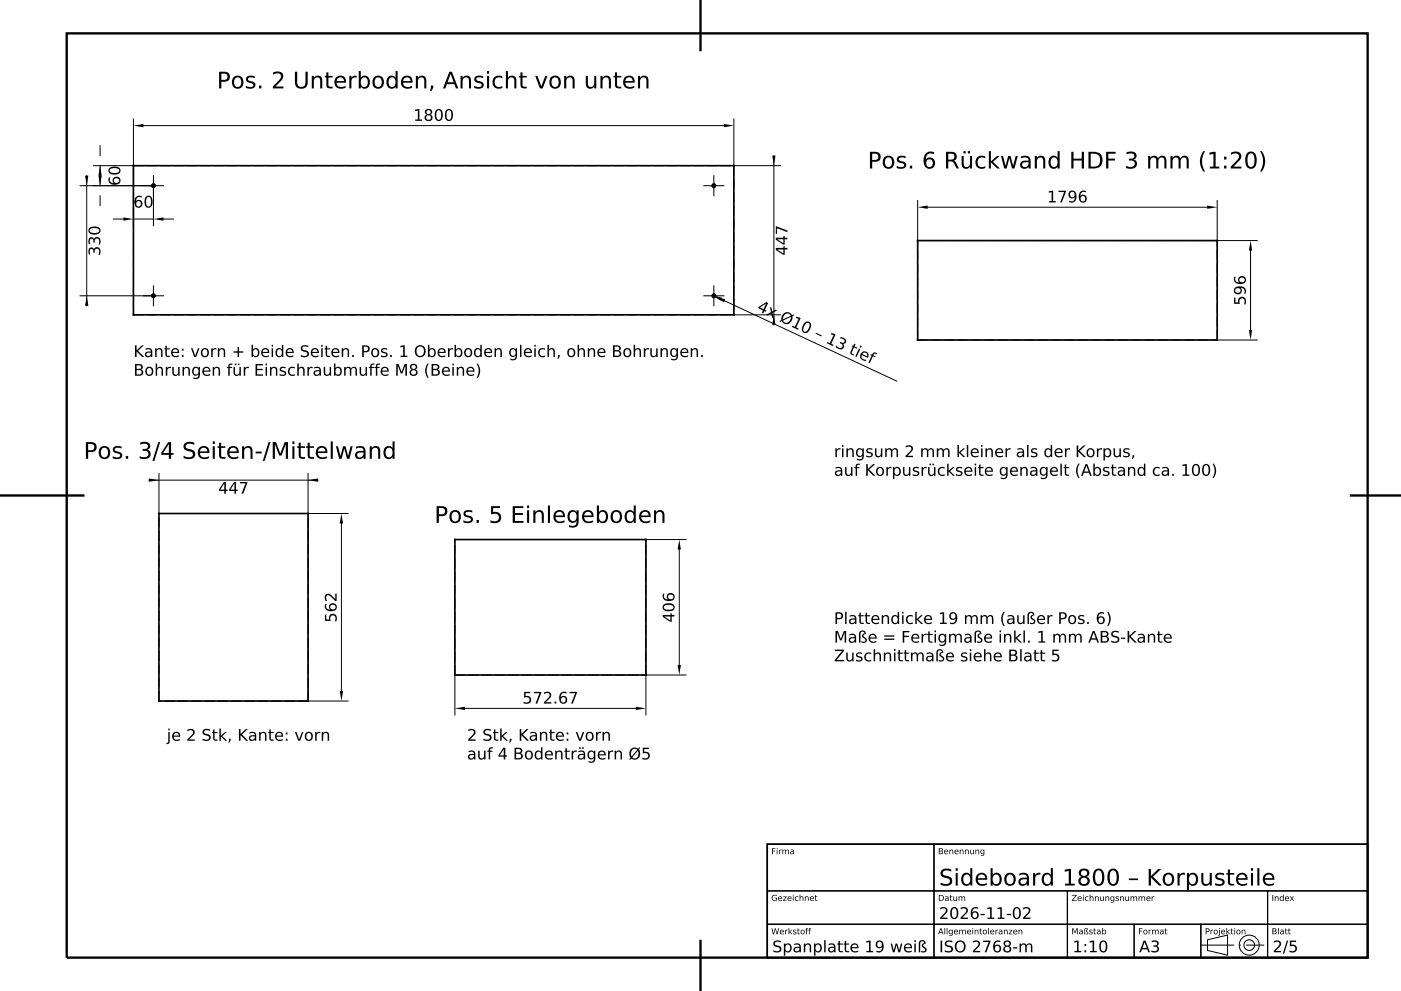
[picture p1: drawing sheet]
<svg xmlns="http://www.w3.org/2000/svg" width="420mm" height="297mm" viewBox="0 0 420 297" stroke-linecap="round" stroke-linejoin="round" font-family="sans-serif">
<defs><g id="words">
<g font-size="5.4">
<text x="36.1" y="56.1" transform="rotate(-90 36.1 56.1)">60</text>
<text x="39.6" y="62.3">60</text>
</g>
<g font-size="5.3">
<text x="101" y="187.1" transform="rotate(-90 101 187.1)">562</text>
<text x="381.1" y="285.5">2/5</text>
</g>
<text font-size="5.1" x="341.3" y="285.5">A3</text>
</g></defs>
<path d="M20 10h390v277h-390z" fill="none" stroke="#000" stroke-width=".7" stroke-linecap="butt"/>
<path d="M210 0v15M0 148.5h25M405 148.5h15M210 282v15" fill="none" stroke="#000" stroke-width=".7"/>
<path d="M230 253h50v14h-50zM280 253h130v14h-130zM230 277h50v10h-50zM230 267h50v10h-50zM280 277h40v10h-40zM280 267h40v10h-40zM320 277h20v10h-20zM320 267h60v10h-60zM340 277h20v10h-20zM360 277h20v10h-20zM380 277h30v10h-30zM380 267h30v10h-30z" fill="none" stroke="#000" stroke-width=".35"/>
<g fill="#000">
<path d="M40 37.7l3-.5v.9zM217 37.2l3 .5-3 .4zM25.5 52.6h1l-.5 3.1zM30 49.7l.5 2.9h-1zM29.5 52.6h1l-.5 3.1zM231.5 46.6h1l-.5 3.1zM37 65.2l3 .4-3 .5zM46 65.6l3-.4v.9zM275.1 62.1l3-.5v1zM361.9 61.6l3 .5-3 .5zM374.9 72.1l.5 3h-1zM26 88.6l.5 3.1h-1z"/>
<path d="M213.5 88.4l3 .9-.4 .9zM214.5 88.9l2.9 .8-.4 .9zM232 94.4l.5 3h-1zM374.4 98.9h1l-.5 3zM44.7 143.4l2.9 .5-2.9 .5zM92.4 143.9l3-.5v1zM102.3 153.9l.5 3h-.9zM203.6 161.7l.5 3h-1zM203.1 199.3h1l-.5 3zM101.9 207.1h.9l-.5 3zM136.4 212.3l3-.5v1zM190.6 211.8l3 .5-3 .5z"/>
<path d="M66.4 22.1v1.8h.8a.94 .94 0 0 0 1-.9 .94 .94 0 0 0-1-.9zM65.7 21.5h1.5a1.51 1.51 0 0 1 1.7 1.5 1.51 1.51 0 0 1-1.7 1.5h-.8v2h-.7zM70.5 23.6a1.48 1.48 0 0 0-.3 1.6 1.48 1.48 0 0 0 1.4 .8 1.58 1.58 0 0 0 .7-1.5 1.58 1.58 0 0 0-1.1-1.3zM70 23.2a1.85 1.85 0 0 1 2.4-.1 1.85 1.85 0 0 1 .5 2.3 1.77 1.77 0 0 1-2.3 1.1 1.77 1.77 0 0 1-1-2.3zM74.1 22.9l1.1-.2 1.2 .2v.5l-.6-.2a.82 .82 0 0 0-.9 0 .82 .82 0 0 0-.4 .9l.4 .1a1.34 1.34 0 0 1 1.5 1.9 2.59 2.59 0 0 1-2.7 .3v-.7l.7 .3a.9 .9 0 0 0 1 .1 .9 .9 0 0 0 .5-.9l-.3-.2a1.88 1.88 0 0 1-1.9-1.2zM77.7 25.6h.7v.9h-.7zM81.8 21.7l.5-.1a1.62 1.62 0 0 1 2.1 .1 1.62 1.62 0 0 1 .2 2.1l-2 2.1h2.4v.6h-3.2v-.6l1.8-1.8a1.17 1.17 0 0 0 .5-1.7 1.17 1.17 0 0 0-1.8-.2l-.5 .2zM88.4 21.5h.7v3a1.26 1.26 0 0 0 1.2 1.5 1.26 1.26 0 0 0 1.3-1.5v-3h.6v3.1a1.91 1.91 0 0 1-1.9 2 1.91 1.91 0 0 1-1.9-2zM93.5 22.7h.6v.6a1.36 1.36 0 0 1 1.6-.6 1.36 1.36 0 0 1 .9 1.5v2.3h-.6v-2.2a.97 .97 0 0 0-1-1.1 .97 .97 0 0 0-.9 1.2v2.1h-.6zM97.8 21.7h.6v1h1.3v.5h-1.3l.1 2.5 .4 .3h.8v.5h-.6a1.03 1.03 0 0 1-1.3-1.2v-2.1h-.4v-.5h.4zM100.8 23.2a1.74 1.74 0 0 1 2.1-.4 1.74 1.74 0 0 1 .8 2h-2.8a1.62 1.62 0 0 0 2.7 .9v.6a2.12 2.12 0 0 1-2.8-.3 2.12 2.12 0 0 1 0-2.8zM101.3 23.5l-.4 .8h2.2a1.07 1.07 0 0 0-.6-1.1 1.07 1.07 0 0 0-1.2 .3zM104.7 22.7h.6v.6a1.47 1.47 0 0 1 1.6-.6v.6a1.09 1.09 0 0 0-1.2 .1 1.09 1.09 0 0 0-.4 1.1v2h-.6zM108.7 23.3a1.63 1.63 0 0 0 .5 2.8 1.53 1.53 0 0 0 1.1-1.5 1.53 1.53 0 0 0-1.1-1.4zM107.5 21.3h.7v2a1.54 1.54 0 0 1 1.9-.5 1.54 1.54 0 0 1 .8 1.8 1.54 1.54 0 0 1-.8 1.8 1.54 1.54 0 0 1-1.9-.5v.6h-.7zM112.6 23.6a1.48 1.48 0 0 0-.3 1.6 1.48 1.48 0 0 0 1.4 .8 1.58 1.58 0 0 0 .7-1.5 1.58 1.58 0 0 0-1-1.3zM112.1 23.2a1.85 1.85 0 0 1 2.4-.1 1.85 1.85 0 0 1 .5 2.3 1.77 1.77 0 0 1-2.3 1.1 1.77 1.77 0 0 1-1-2.3zM116.5 23a1.41 1.41 0 0 1 2.1 .3v-2h.6v5.2h-.6v-.6a1.54 1.54 0 0 1-1.9 .5 1.54 1.54 0 0 1-.9-1.8l.2-.8zM117 23.3a1.63 1.63 0 0 0 .5 2.8 1.53 1.53 0 0 0 1.1-1.5 1.53 1.53 0 0 0-1.1-1.4zM120.7 23.2a1.74 1.74 0 0 1 2.1-.4 1.74 1.74 0 0 1 .9 2h-2.9a1.62 1.62 0 0 0 2.7 .9v.6a2.12 2.12 0 0 1-2.8-.3 2.12 2.12 0 0 1 0-2.8zM121.2 23.5l-.3 .8h2.2a1.07 1.07 0 0 0-.7-1.1 1.07 1.07 0 0 0-1.2 .3zM124.7 22.7h.6v.6a1.36 1.36 0 0 1 1.6-.6 1.36 1.36 0 0 1 .9 1.5v2.3h-.6v-2.2a.97 .97 0 0 0-1-1.1 .97 .97 0 0 0-.9 1.2v2.1h-.6zM129.2 25.6h.7v.6l-.5 1.1h-.5zM135.1 22.2l-.9 2.5h1.8zM134.7 21.5h.8l1.9 5h-.7l-.5-1.3h-2.2l-.5 1.3h-.7zM138.1 22.7h.6v.6a1.36 1.36 0 0 1 1.6-.6 1.36 1.36 0 0 1 .9 1.5v2.3h-.6v-2.2a.97 .97 0 0 0-1-1.1 .97 .97 0 0 0-.9 1.2v2.1h-.6zM142.6 22.9l1-.2 1.2 .2v.5l-.5-.2a.82 .82 0 0 0-1 0 .82 .82 0 0 0-.4 .9l.4 .1a1.34 1.34 0 0 1 1.5 1.9 2.59 2.59 0 0 1-2.6 .3v-.7l.6 .3a.9 .9 0 0 0 1 .1 .9 .9 0 0 0 .5-.9l-.2-.2a1.88 1.88 0 0 1-1.9-1.2zM146 22.7h.6v3.8h-.6zM146 21.3h.6v.8h-.6zM148.1 23.2a2.3 2.3 0 0 1 2.5-.3v.6a1.45 1.45 0 0 0-1.9 .2 1.45 1.45 0 0 0 0 1.9 1.45 1.45 0 0 0 1.9 .2v.6a2.02 2.02 0 0 1-2.6-.5 2.02 2.02 0 0 1 .1-2.7zM151.7 21.3h.6v2a1.36 1.36 0 0 1 1.6-.6 1.36 1.36 0 0 1 .9 1.5v2.3h-.6v-2.2a.97 .97 0 0 0-1-1.1 .97 .97 0 0 0-.9 1.2v2.1h-.6zM156 21.7h.6v1h1.3v.5h-1.3l.1 2.5 .3 .3h.9v.5h-.6a1.03 1.03 0 0 1-1.3-1.2v-2.1h-.4v-.5h.4zM160.5 22.7h.6l1.2 3.2 1.2-3.2h.6l-1.4 3.8h-.8zM165.6 23.6a1.48 1.48 0 0 0-.2 1.6 1.48 1.48 0 0 0 1.3 .8 1.58 1.58 0 0 0 .8-1.5 1.58 1.58 0 0 0-1.1-1.3zM165.1 23.2a1.85 1.85 0 0 1 2.5-.1 1.85 1.85 0 0 1 .4 2.3 1.77 1.77 0 0 1-2.3 1.1 1.77 1.77 0 0 1-1-2.3zM169.1 22.7h.7v.6a1.36 1.36 0 0 1 1.6-.6 1.36 1.36 0 0 1 .9 1.5v2.3h-.6v-2.2a.97 .97 0 0 0-1.1-1.1 .97 .97 0 0 0-.8 1.2v2.1h-.7zM175.6 22.7h.6v2.3a.97 .97 0 0 0 1.1 1.1 .97 .97 0 0 0 .8-1.2v-2.2h.7v3.8h-.7v-.6a1.36 1.36 0 0 1-1.6 .6 1.36 1.36 0 0 1-.9-1.5zM180 22.7h.6v.6a1.36 1.36 0 0 1 1.7-.6 1.36 1.36 0 0 1 .8 1.5v2.3h-.6v-2.2a.97 .97 0 0 0-1-1.1 .97 .97 0 0 0-.9 1.2v2.1h-.6zM184.4 21.7h.6v1h1.3v.5h-1.3v2.5l.4 .3h.9v.5h-.7a1.03 1.03 0 0 1-1.2-1.2v-2.1h-.5v-.5h.5zM187.3 23.2a1.74 1.74 0 0 1 2.1-.4 1.74 1.74 0 0 1 .9 2h-2.9a1.62 1.62 0 0 0 2.7 .9v.6a2.12 2.12 0 0 1-2.8-.3 2.12 2.12 0 0 1 0-2.8zM187.8 23.5l-.3 .8h2.2a1.07 1.07 0 0 0-.7-1.1 1.07 1.07 0 0 0-1.2 .3zM191.3 22.7h.6v.6a1.36 1.36 0 0 1 1.6-.6 1.36 1.36 0 0 1 .9 1.5v2.3h-.6v-2.2a.97 .97 0 0 0-1-1.1 .97 .97 0 0 0-.9 1.2v2.1h-.6z"/>
<path d="M124.4 32.9l1.3-.2v3.1h.8v.4h-2v-.4h.8v-2.7l-.9 .2zM127.8 35.3a.72 .72 0 0 0 1.4 0 .72 .72 0 0 0-1.4 0zM127.7 32.9a1.07 1.07 0 0 1 1.4-.2 1.07 1.07 0 0 1 .3 1.4l-.5 .2a1.04 1.04 0 0 1 .7 1.5 1.04 1.04 0 0 1-1.5 .5 .97 .97 0 0 1-.8-1 .97 .97 0 0 1 .7-1 .83 .83 0 0 1-.6-.6 .83 .83 0 0 1 .3-.8zM127.8 33.6a.65 .65 0 0 0 1.3 0 .65 .65 0 0 0-1.3 0zM131.1 33.2l-.3 .6a1.69 1.69 0 0 0 .7 2.1 1.82 1.82 0 0 0 .6-2.5l-.3-.3zM130.8 32.9a1.19 1.19 0 0 1 1.3-.1 1.19 1.19 0 0 1 .6 1.2 1.67 1.67 0 0 1-1.2 2.3 2.05 2.05 0 0 1-.7-3.4zM134.2 33.2l-.3 .6a1.69 1.69 0 0 0 .7 2.1 1.82 1.82 0 0 0 .5-2.5l-.3-.3zM133.9 32.9a1.19 1.19 0 0 1 1.3-.1 1.19 1.19 0 0 1 .6 1.2 1.67 1.67 0 0 1-1.2 2.3 2.05 2.05 0 0 1-.7-3.4z"/>
<path d="M261.5 46.1v1.8h.8a.94 .94 0 0 0 1-.9 .94 .94 0 0 0-1-.9zM260.8 45.5h1.5a1.51 1.51 0 0 1 1.7 1.5 1.51 1.51 0 0 1-1.7 1.5h-.8v2h-.7zM265.6 47.6a1.48 1.48 0 0 0-.3 1.6 1.48 1.48 0 0 0 1.4 .8 1.58 1.58 0 0 0 .7-1.5 1.58 1.58 0 0 0-1-1.3zM265.1 47.2a1.85 1.85 0 0 1 2.4-.1 1.85 1.85 0 0 1 .5 2.3 1.77 1.77 0 0 1-2.3 1.1 1.77 1.77 0 0 1-1-2.3zM269.2 46.9l1.1-.2 1.2 .2v.5l-.6-.2a.82 .82 0 0 0-.9 0 .82 .82 0 0 0-.4 .9l.4 .1a1.34 1.34 0 0 1 1.5 1.9 2.59 2.59 0 0 1-2.7 .3v-.7l.7 .3a.9 .9 0 0 0 1 .1 .9 .9 0 0 0 .5-.9l-.3-.2a1.88 1.88 0 0 1-1.9-1.2zM272.8 49.6h.7v.9h-.7zM277.5 48.8a1.15 1.15 0 0 0 2.3 0 1.15 1.15 0 0 0-2.3 0zM277.7 45.9a2.36 2.36 0 0 1 2.3-.3v.6l-.3-.1a1.51 1.51 0 0 0-1.6 .2 1.51 1.51 0 0 0-.6 1.5 1.66 1.66 0 0 1 2.5 .1 1.66 1.66 0 0 1-.3 2.4 1.66 1.66 0 0 1-2.4-.4 3.7 3.7 0 0 1 .4-4zM283.6 45.5h1.5a1.4 1.4 0 0 1 1.7 .9 1.4 1.4 0 0 1-.8 1.8l.5 .5 1 1.8h-.7l-1-1.8-.8-.3h-.7v2.1h-.7zM284.3 46.1v1.7h.8a.89 .89 0 0 0 1-.9 .89 .89 0 0 0-1-.8zM288.3 46.7h.6v2.3a.97 .97 0 0 0 1 1.1 .97 .97 0 0 0 .9-1.2v-2.2h.6v3.8h-.6v-.6a1.36 1.36 0 0 1-1.6 .6 1.36 1.36 0 0 1-.9-1.5zM290.1 45.3h.7v.7h-.7zM288.8 45.3h.7v.7h-.7zM292.9 47.2a2.3 2.3 0 0 1 2.5-.3v.6a1.45 1.45 0 0 0-2 .2 1.45 1.45 0 0 0 0 1.9 1.45 1.45 0 0 0 2 .2v.6a2.02 2.02 0 0 1-2.7-.5 2.02 2.02 0 0 1 .2-2.7zM296.4 45.3h.7v3.1l1.8-1.7h.8l-2 1.8 2.1 2h-.8l-1.9-1.8v1.8h-.7zM300.1 46.7h.6l.8 3 .7-3h.8l.7 3 .8-3h.6l-1 3.8h-.7l-.8-3.1-.8 3.1h-.7zM306.5 48.9a.93 .93 0 0 0 .9 1.3 .93 .93 0 0 0 .9-1.2l.1-.4-1.3 .1zM306.1 46.9l.4-.1a1.67 1.67 0 0 1 2.5 1.6v2.1h-.6v-.6a1.29 1.29 0 0 1-2.2 .4 1.29 1.29 0 0 1 .6-2.1l1.6-.1a1.35 1.35 0 0 0-2.3-.6zM310.2 46.7h.6v.6a1.36 1.36 0 0 1 1.7-.6 1.36 1.36 0 0 1 .9 1.5v2.3h-.7v-2.2a.97 .97 0 0 0-1-1.1 .97 .97 0 0 0-.9 1.2v2.1h-.6zM315 47a1.41 1.41 0 0 1 2.1 .3v-2h.6v5.2h-.6v-.6a1.54 1.54 0 0 1-2 .5 1.54 1.54 0 0 1-.8-1.8l.1-.8zM315.4 47.3a1.63 1.63 0 0 0 .6 2.8 1.53 1.53 0 0 0 1.1-1.5 1.53 1.53 0 0 0-1.1-1.4zM321.2 45.5h.6v2h2.5v-2h.7v5h-.7v-2.4h-2.5v2.4h-.6zM327 46.1v3.8h.8a1.94 1.94 0 0 0 2-1.9 1.94 1.94 0 0 0-2-1.9zM326.3 45.5h1.4a2.52 2.52 0 0 1 2.8 2.5 2.52 2.52 0 0 1-2.8 2.5h-1.4zM331.6 45.5h2.9v.6h-2.2v1.4h1.9v.6h-1.9v2.4h-.7zM337.7 45.6l.7-.1a1.48 1.48 0 0 1 1.8 .2 1.48 1.48 0 0 1 .3 1.7l-.7 .4a1.47 1.47 0 0 1 1 1.9 1.47 1.47 0 0 1-1.9 .9l-1.3-.3v-.6l.6 .2a1.23 1.23 0 0 0 1.4 0 1.23 1.23 0 0 0 .4-1.4l-.6-.4h-1v-.6h.6a.84 .84 0 0 0 1.1-.9 .84 .84 0 0 0-1.3-.6l-1.1 .2zM344.2 46.7h.6v.6a1.28 1.28 0 0 1 1.2-.6 1.28 1.28 0 0 1 1.2 .8 1.33 1.33 0 0 1 1.6-.8 1.33 1.33 0 0 1 .9 1.5v2.3h-.6v-2.2a.93 .93 0 0 0-1-1.1 .93 .93 0 0 0-.8 1.2v2.1h-.7v-2.2a.93 .93 0 0 0-.9-1.1 .93 .93 0 0 0-.9 1.2v2.1h-.6zM350.9 46.7h.6v.6a1.28 1.28 0 0 1 1.2-.6 1.28 1.28 0 0 1 1.1 .8 1.33 1.33 0 0 1 1.6-.8 1.33 1.33 0 0 1 1 1.5v2.3h-.7v-2.2a.93 .93 0 0 0-.9-1.1 .93 .93 0 0 0-.9 1.2v2.1h-.6v-2.2a.93 .93 0 0 0-1-1.1 .93 .93 0 0 0-.8 1.2v2.1h-.6zM360.7 45.3h.6a5.7 5.7 0 0 0 0 6.1h-.6a5.2 5.2 0 0 1 0-6.1zM362.6 45.7l1.8-.2v4.4h1.1v.6h-2.8v-.6h1.1v-3.8l-1.2 .3zM367 49.6h.7v.9h-.7zM367 47h.7v.8h-.7zM369 45.7l.5-.1a1.62 1.62 0 0 1 2.1 .1 1.62 1.62 0 0 1 .2 2.1l-2 2.1h2.4v.6h-3.2v-.6l1.7-1.8a1.17 1.17 0 0 0 .6-1.7 1.17 1.17 0 0 0-1.8-.2l-.5 .2zM374.4 46.2a3.2 3.2 0 0 0 .4 3.8 1.2 1.2 0 0 0 1.3-1.5 1.97 1.97 0 0 0-1.1-2.6zM374 45.8a1.73 1.73 0 0 1 2-.1 1.73 1.73 0 0 1 .7 1.8 2.32 2.32 0 0 1-1.7 3.1 2.32 2.32 0 0 1-1.7-3.1l.3-1.1zM377.8 45.3h.5a5.2 5.2 0 0 1 0 6.1h-.5a5.7 5.7 0 0 0 0-6.1z"/>
<path d="M26.7 74.5a.8 .8 0 0 1 .9-.3 .8 .8 0 0 1 .6 .6 1.05 1.05 0 0 1 1.4-.6 1.05 1.05 0 0 1 .5 1.4l-.1 .8h-.5l.2-.5a.79 .79 0 0 0-.1-1.1 .79 .79 0 0 0-1.1 .1l-.1 .9h-.4v-.5a.6 .6 0 0 0-.7-.7 .6 .6 0 0 0-.4 1l.2 .7h-.5l-.1-1zM26.7 71.4a.8 .8 0 0 1 .9-.3 .8 .8 0 0 1 .6 .6 1.05 1.05 0 0 1 1.4-.6 1.05 1.05 0 0 1 .5 1.4l-.1 .8h-.5l.2-.4a.79 .79 0 0 0-.1-1.2 .79 .79 0 0 0-1.1 .2l-.1 .8h-.4v-.4a.6 .6 0 0 0-.7-.7 .6 .6 0 0 0-.4 .9l.2 .7h-.5l-.1-.9zM27 68.7a.78 .78 0 0 0 .1 .9 .78 .78 0 0 0 .9 .2 1.22 1.22 0 0 0 1.7-.9 2.27 2.27 0 0 0-2.7-.2zM26.8 68.4a2.31 2.31 0 0 1 3.3 .4 1.35 1.35 0 0 1-1.8 1.5 1.3 1.3 0 0 1-1.5-.4 1.3 1.3 0 0 1 0-1.5z"/>
<path d="M233 74.8l1.8 1.2v-1.2zM232.6 74.3h2.2v-.5h.4v.5h.9v.5h-.9v1.5h-.4l-2.2-1.4zM233 71.7l1.8 1.2v-1.2zM232.6 71.2h2.2v-.5h.4v.5h.9v.5h-.9v1.6h-.4l-2.2-1.5zM232.6 67.8l3.5 1.3v.5l-3.1-1.2v1.7h-.4z"/>
<path d="M314.4 57.3l1.3-.1v3.1h.8v.4h-2v-.4h.8v-2.7l-.9 .2zM317.3 57.2h2.3l-1.3 3.5h-.5l1.2-3.1h-1.7zM320.6 57.4a1.33 1.33 0 0 1 1.7 0 1.33 1.33 0 0 1 .4 1.5 1.53 1.53 0 0 1-.6 1.5 1.53 1.53 0 0 1-1.6 .2v-.4a1.1 1.1 0 0 0 1.3 0 1.1 1.1 0 0 0 .4-1.1 1.16 1.16 0 0 1-1.7 0 1.16 1.16 0 0 1 .1-1.7zM320.7 58.3a.77 .77 0 0 0 1.5 0 .77 .77 0 0 0-1.5 0zM323.9 59.5a.77 .77 0 0 0 1.5 0 .77 .77 0 0 0-1.5 0zM324 57.4l1.2-.3 .4 .1v.5a1.1 1.1 0 0 0-1.3-.1 1.1 1.1 0 0 0-.4 1.2 1.17 1.17 0 0 1 1.8 .3 1.17 1.17 0 0 1-.7 1.7 1.17 1.17 0 0 1-1.5-1.1v-1.5z"/>
<path d="M227.8 92.2l1.1 .5 .8-1.7zM227.5 91.9l2.2-1.4 .6 .3-1 2.1 .5 .2-.2 .3-.5-.2-.3 .8-.4-.2 .3-.8-1.4-.7zM230.8 92l.5 .2 .2 1.2 1-.6 .5 .2-1.4 .8 .3 1.6-.4-.2-.3-1.2-1.1 .6-.5-.3 1.5-.8zM234.8 96.1a1.32 1.32 0 0 0 1.6 .4 1.32 1.32 0 0 0 .7-1.5zM235.2 94.4l-.5 1.3 2.4-1.1a1.07 1.07 0 0 0-1.9-.2zM234.8 94a1.62 1.62 0 0 1 2.7 .5l.5-.3 .1 .3-.5 .3a1.77 1.77 0 0 1-1 2.2 1.77 1.77 0 0 1-2.2-.8l-.6 .3-.1-.3 .5-.3a2.24 2.24 0 0 1 .6-1.9zM238.8 94.9l1.2 .4-1.3 2.8 .7 .4-.2 .3-1.8-.8 .2-.4 .7 .3 1.1-2.4-.8-.2zM241.6 97l-.2 .2a1.69 1.69 0 0 0-.2 2.2 1.82 1.82 0 0 0 1.5-2.1l-.3-.5h-.5zM241.3 96.7a1.17 1.17 0 0 1 1.6 0 1.17 1.17 0 0 1 .1 1.5 1.67 1.67 0 0 1-2 1.5 1.8 1.8 0 0 1 .1-2.8zM244.6 99.7l1.8 .8-.2 .3-1.7-.8zM249.2 99.8l1.3 .4-1.3 2.8 .7 .4-.2 .3-1.8-.8 .2-.4 .7 .3 1.1-2.4-.8-.2zM252 101l.5 .1a1.01 1.01 0 0 1 1.1 .7 1.01 1.01 0 0 1-.5 1.2h-.4a1.05 1.05 0 0 1 0 1.5 1.05 1.05 0 0 1-1.6 0l-.6-.5 .2-.4 .3 .3a.79 .79 0 0 0 1.1 .4 .79 .79 0 0 0 .3-1.1l-.7-.4 .2-.4 .4 .2a.6 .6 0 0 0 .9-.3 .6 .6 0 0 0-.7-.8l-.7-.1zM255.5 103.5l.3 .2 .3-.7 .4 .2-.3 .6 .8 .4-.2 .3-.8-.4-.7 1.6 .1 .3 .6 .3-.1 .3-.9-.5-.1-.3 .7-1.8-.2-.2zM257.5 104.5l.4 .1-1.1 2.4-.4-.2zM257.9 103.5l.4 .2-.2 .5-.4-.2zM258.3 105.7a1.22 1.22 0 0 1 1.7-.1 1.22 1.22 0 0 1 .1 1.6l-1.8-.8a1.17 1.17 0 0 0 1.5 1.4l-.2 .4a1.48 1.48 0 0 1-1.6-.8 1.48 1.48 0 0 1 .3-1.7zM258.6 105.9l-.1 .2 1.4 .7a.76 .76 0 0 0-.3-1 .76 .76 0 0 0-1 .1zM261.1 106.1l.4 .2a.89 .89 0 0 1 .6-.7 .89 .89 0 0 1 .9 .3l-.1 .3-.9-.1-.2 .4 .7 .3-.2 .3-.6-.3-1 2.1-.4-.2 1-2.1-.4-.2z"/>
<path d="M370 89.2h.4v1.4h.8a1.26 1.26 0 0 1 1.4-1.6 1.26 1.26 0 0 1 .9 1.9l-.1 .3h-.5l.1-.3a.9 .9 0 0 0 0-1.2 .9 .9 0 0 0-1.2-.1 .9 .9 0 0 0-.2 1.3l.1 .2h-1.7zM370.2 86.3a1.92 1.92 0 0 1 2.1-.5 1.92 1.92 0 0 1 1.2 1.8l-.1 .4h-.4a1.1 1.1 0 0 0 0-1.2 1.1 1.1 0 0 0-1.1-.5 1.19 1.19 0 0 1 0 1.7 1.19 1.19 0 0 1-1.7 0 1.19 1.19 0 0 1 0-1.7zM370.4 87.1a.77 .77 0 0 0 1.5 0 .77 .77 0 0 0-1.5 0zM371.5 83.9a.8 .8 0 0 0 1.6 0 .8 .8 0 0 0-1.6 0zM370 82.9h.5a1.1 1.1 0 0 0-.1 1.3 1.1 1.1 0 0 0 1.2 .5 1.17 1.17 0 0 1 .3-1.8 1.17 1.17 0 0 1 1.7 .7 1.17 1.17 0 0 1-1.1 1.5 1.72 1.72 0 0 1-1.9-.2 1.72 1.72 0 0 1-.6-1.8z"/>
<path d="M40.5 103.5h.4v1.5l1.6-1.5h.6l-1.7 1.6 1.8 1.9h-.6l-1.7-1.7v1.7h-.4zM44 105.9a.64 .64 0 0 0 .5 .9 .64 .64 0 0 0 .7-.8v-.3zM43.6 104.5a1.33 1.33 0 0 1 2.1 1v1.5h-.5v-.4a.93 .93 0 0 1-1.2 .5 .93 .93 0 0 1-.5-1.2 .93 .93 0 0 1 1.1-.6h.6a.9 .9 0 0 0-.6-.7 .9 .9 0 0 0-1 .3zM46.5 104.4h.5v.4a.95 .95 0 0 1 1.1-.4 .95 .95 0 0 1 .6 1v1.6h-.4v-1.6a.68 .68 0 0 0-.7-.7 .68 .68 0 0 0-.6 .8v1.5h-.5zM49.6 103.6h.4v.8h.9v.3h-.9v1.7l.2 .2h.7v.4l-1-.1-.2-.2-.1-2h-.3v-.3h.3zM51.6 104.7a1.21 1.21 0 0 1 1.5-.3 1.21 1.21 0 0 1 .6 1.4h-2a1.17 1.17 0 0 0 1.9 .7v.4a1.48 1.48 0 0 1-2-.2 1.48 1.48 0 0 1 0-2zM52 104.9l-.3 .6h1.6a.75 .75 0 0 0-.5-.8 .75 .75 0 0 0-.8 .2zM54.5 106.4h.5v.6h-.5zM54.5 104.5h.5v.6h-.5zM57.3 104.4h.4l.8 2.2 .9-2.2h.4l-1 2.6h-.6zM60.9 104.9a.97 .97 0 0 0-.2 1.2 .97 .97 0 0 0 1.1 .5 .94 .94 0 0 0 .4-1.3 .94 .94 0 0 0-1.3-.4zM60.1 105.6a1.32 1.32 0 0 1 2.6 0 1.32 1.32 0 0 1-2.6 0zM63.3 104.4h.5v.4l.5-.4 .6-.1-.1 .4a.77 .77 0 0 0-1 .9v1.4h-.5zM65.3 104.4h.4v.4a.95 .95 0 0 1 1.2-.4 .95 .95 0 0 1 .6 1v1.6h-.4v-1.6a.68 .68 0 0 0-.7-.7 .68 .68 0 0 0-.7 .8v1.5h-.4zM71.2 104h.4v1.3h1.3v.4h-1.3v1.3h-.4v-1.3h-1.3v-.4h1.3zM76.2 104.8a.99 .99 0 0 0-.4 1.2 .99 .99 0 0 0 1.2 .6 .99 .99 0 0 0 .4-1.2 .99 .99 0 0 0-1.2-.6zM75.4 103.4h.5v1.4a1.13 1.13 0 0 1 1.5-.3 1.13 1.13 0 0 1 .3 1.5 1.04 1.04 0 0 1-.7 1 1.04 1.04 0 0 1-1.1-.4v.4h-.5zM78.6 104.7a1.21 1.21 0 0 1 1.5-.3 1.21 1.21 0 0 1 .6 1.4h-2a1.17 1.17 0 0 0 1.9 .7v.4a1.48 1.48 0 0 1-1.9-.2 1.48 1.48 0 0 1-.1-2zM79 104.9l-.2 .6h1.5a.75 .75 0 0 0-.4-.8 .75 .75 0 0 0-.9 .2zM81.4 104.4h.5v2.6h-.5zM81.4 103.4h.5v.5h-.5zM82.9 104.7a.98 .98 0 0 1 1.6 .1v-1.4h.4v3.6h-.4v-.4a1.13 1.13 0 0 1-1.5 .3 1.13 1.13 0 0 1-.4-1.5zM83.4 104.8a.99 .99 0 0 0-.4 1.2 .99 .99 0 0 0 1.2 .6 .99 .99 0 0 0 .3-1.2 .99 .99 0 0 0-1.1-.6zM86 104.7a1.21 1.21 0 0 1 1.5-.3 1.21 1.21 0 0 1 .6 1.4h-2a1.17 1.17 0 0 0 1.9 .7v.4a1.48 1.48 0 0 1-2-.2 1.48 1.48 0 0 1 0-2zM86.3 104.9l-.2 .6h1.5a.75 .75 0 0 0-.4-.8 .75 .75 0 0 0-.9 .2zM90.5 103.7l.9-.3 1 .2v.5l-.5-.2a.69 .69 0 0 0-1 0 .69 .69 0 0 0 0 .9 1.35 1.35 0 0 1 1.6 1.8 2.14 2.14 0 0 1-2.3 .2v-.4l.5 .2a.78 .78 0 0 0 1.1 .1 .78 .78 0 0 0 .2-1l-.2-.1a1.69 1.69 0 0 1-1.6-1.2zM93.5 104.7a1.21 1.21 0 0 1 1.5-.3 1.21 1.21 0 0 1 .6 1.4h-2a1.17 1.17 0 0 0 1.9 .7v.4a1.48 1.48 0 0 1-2-.2 1.48 1.48 0 0 1 0-2zM93.9 104.9l-.3 .6h1.6a.75 .75 0 0 0-.5-.8 .75 .75 0 0 0-.8 .2zM96.3 104.4h.4v2.6h-.4zM96.3 103.4h.4v.5h-.4zM97.6 103.6h.5v.8h.8v.3h-.8v1.7l.2 .2h.6v.4l-.9-.1-.3-.2-.1-2h-.3v-.3h.3zM99.7 104.7a1.21 1.21 0 0 1 1.5-.3 1.21 1.21 0 0 1 .6 1.4h-2a1.17 1.17 0 0 0 1.9 .7v.4a1.48 1.48 0 0 1-2-.2 1.48 1.48 0 0 1 0-2zM100 104.9l-.2 .6h1.5a.75 .75 0 0 0-.4-.8 .75 .75 0 0 0-.9 .2zM102.5 104.4h.4v.4a.95 .95 0 0 1 1.1-.4 .95 .95 0 0 1 .7 1v1.6h-.5v-1.6a.68 .68 0 0 0-.7-.7 .68 .68 0 0 0-.6 .8v1.5h-.4zM105.6 106.4h.5v.6h-.5zM109.1 103.9v1.3h.6a.66 .66 0 0 0 .6-.7 .66 .66 0 0 0-.6-.6zM108.6 103.5h1.1a1.06 1.06 0 0 1 1.1 1 1.06 1.06 0 0 1-1.1 1.1h-.6v1.4h-.5zM111.9 104.9a.97 .97 0 0 0-.1 1.2 .97 .97 0 0 0 1.1 .5 .94 .94 0 0 0 .3-1.3 .94 .94 0 0 0-1.3-.4zM111.1 105.6a1.35 1.35 0 0 1 2.7 0 1.35 1.35 0 0 1-2.7 0zM114.5 104.5l1.2-.2 .4 .2v.4l-.2-.1a.64 .64 0 0 0-.8-.2 .64 .64 0 0 0-.3 .7l.2 .1a.9 .9 0 0 1 1.2 .9 .9 .9 0 0 1-1.3 .8l-.7-.2v-.4l.5 .1a.55 .55 0 0 0 .7 .1 .55 .55 0 0 0 .1-.7l-.1-.1a.86 .86 0 0 1-1-.4 .86 .86 0 0 1 .1-1zM117 106.4h.5v.6h-.5zM120 103.7l1.3-.2v3.1h.8v.4h-2v-.4h.8v-2.7l-.9 .2zM125.2 104.2a1.4 1.4 0 0 0-.2 1.7 1.4 1.4 0 0 0 1.6 .6 1.56 1.56 0 0 0-.6-2.7zM124.8 103.9a1.71 1.71 0 0 1 2.3 .2 1.71 1.71 0 0 1 0 2.3 1.71 1.71 0 0 1-2.3 .2 2.2 2.2 0 0 1 0-2.7zM129.1 104.8a.99 .99 0 0 0-.4 1.2 .99 .99 0 0 0 1.2 .6 .99 .99 0 0 0 .3-1.2 .99 .99 0 0 0-1.1-.6zM128.3 103.4h.4v1.4a1.13 1.13 0 0 1 1.5-.3 1.13 1.13 0 0 1 .4 1.5 1.04 1.04 0 0 1-.7 1 1.04 1.04 0 0 1-1.2-.4v.4h-.4zM131.5 104.7a1.21 1.21 0 0 1 1.5-.3 1.21 1.21 0 0 1 .6 1.4h-2a1.17 1.17 0 0 0 1.9 .7v.4a1.48 1.48 0 0 1-2-.2 1.48 1.48 0 0 1 0-2zM131.9 104.9l-.3 .6h1.6a.75 .75 0 0 0-.5-.8 .75 .75 0 0 0-.8 .2zM134.3 104.4h.4v.4l.5-.4 .6-.1v.4a.77 .77 0 0 0-1.1 .9v1.4h-.4zM137 104.8a.99 .99 0 0 0-.3 1.2 .99 .99 0 0 0 1.1 .6 .99 .99 0 0 0 .4-1.2 .99 .99 0 0 0-1.2-.6zM136.3 103.4h.4v1.4a1.13 1.13 0 0 1 1.5-.3 1.13 1.13 0 0 1 .4 1.5 1.04 1.04 0 0 1-.7 1 1.04 1.04 0 0 1-1.2-.4v.4h-.4zM139.8 104.9a.97 .97 0 0 0-.2 1.2 .97 .97 0 0 0 1.1 .5 .94 .94 0 0 0 .4-1.3 .94 .94 0 0 0-1.3-.4zM139 105.6a1.32 1.32 0 0 1 2.6 0 1.32 1.32 0 0 1-2.6 0zM142.4 104.7a.98 .98 0 0 1 1.6 .1v-1.4h.4v3.6h-.4v-.4a1.13 1.13 0 0 1-1.5 .3 1.13 1.13 0 0 1-.4-1.5zM142.9 104.8a.99 .99 0 0 0-.4 1.2 .99 .99 0 0 0 1.2 .6 .99 .99 0 0 0 .3-1.2 .99 .99 0 0 0-1.1-.6zM145.5 104.7a1.21 1.21 0 0 1 1.5-.3 1.21 1.21 0 0 1 .6 1.4h-2a1.17 1.17 0 0 0 1.9 .7v.4a1.48 1.48 0 0 1-2-.2 1.48 1.48 0 0 1 0-2zM145.8 104.9l-.2 .6h1.5a.75 .75 0 0 0-.4-.8 .75 .75 0 0 0-.9 .2zM148.3 104.4h.4v.4a.95 .95 0 0 1 1.1-.4 .95 .95 0 0 1 .7 1v1.6h-.5v-1.6a.68 .68 0 0 0-.7-.7 .68 .68 0 0 0-.6 .8v1.5h-.4zM153.3 104.9a.95 .95 0 0 0-.2 1.2 .95 .95 0 0 0 1.1 .4 .92 .92 0 0 0 .4-1.2 .92 .92 0 0 0-1.3-.4zM152.9 104.7a1 1 0 0 1 1.7 .1v-.4h.4v2.3a1.31 1.31 0 0 1-.6 1.2 1.31 1.31 0 0 1-1.4 0v-.5a.97 .97 0 0 0 1.1 .2 .97 .97 0 0 0 .5-1.1 1.12 1.12 0 0 1-1.5 .3 1.12 1.12 0 0 1-.4-1.4zM155.9 103.4h.4v3.6h-.4zM157.4 104.7a1.21 1.21 0 0 1 1.5-.3 1.21 1.21 0 0 1 .6 1.4h-2a1.17 1.17 0 0 0 1.9 .7v.4a1.48 1.48 0 0 1-2-.2 1.48 1.48 0 0 1 0-2zM157.7 104.9l-.2 .6h1.5a.75 .75 0 0 0-.4-.8 .75 .75 0 0 0-.9 .2zM160.2 104.4h.4v2.6h-.4zM160.2 103.4h.4v.5h-.4zM161.7 104.7a1.59 1.59 0 0 1 1.7-.2v.4a1.01 1.01 0 0 0-1.4 .1 1.01 1.01 0 0 0 0 1.4 1.01 1.01 0 0 0 1.4 .1v.4a1.41 1.41 0 0 1-1.9-.3 1.41 1.41 0 0 1 .2-1.9zM164.1 103.4h.5v1.4a.95 .95 0 0 1 1.1-.4 .95 .95 0 0 1 .6 1v1.6h-.4v-1.6a.68 .68 0 0 0-.7-.7 .68 .68 0 0 0-.6 .8v1.5h-.5zM167.3 106.4h.5v.4l-.4 .8h-.3zM170.7 104.9a.97 .97 0 0 0-.2 1.2 .97 .97 0 0 0 1.2 .5 .94 .94 0 0 0 .3-1.3 .94 .94 0 0 0-1.3-.4zM169.9 105.6a1.35 1.35 0 0 1 2.7 0 1.35 1.35 0 0 1-2.7 0zM173.2 103.4h.4v1.4a.95 .95 0 0 1 1.1-.4 .95 .95 0 0 1 .7 1v1.6h-.5v-1.6a.68 .68 0 0 0-.7-.7 .68 .68 0 0 0-.6 .8v1.5h-.4zM176.2 104.4h.4v.4a.95 .95 0 0 1 1.2-.4 .95 .95 0 0 1 .6 1v1.6h-.4v-1.6a.68 .68 0 0 0-.7-.7 .68 .68 0 0 0-.7 .8v1.5h-.4zM179.4 104.7a1.21 1.21 0 0 1 1.5-.3 1.21 1.21 0 0 1 .6 1.4h-2a1.17 1.17 0 0 0 1.9 .7v.4a1.48 1.48 0 0 1-2-.2 1.48 1.48 0 0 1 0-2zM179.8 104.9l-.3 .6h1.6a.75 .75 0 0 0-.5-.8 .75 .75 0 0 0-.8 .2zM184.2 105.3v1.3h.8a.65 .65 0 0 0 .8-.6 .65 .65 0 0 0-.8-.7zM184.2 103.9v1h.7a.55 .55 0 0 0 .7-.5 .55 .55 0 0 0-.7-.5zM183.8 103.5h1.2a.85 .85 0 0 1 1.1 .5 .85 .85 0 0 1-.6 1.1 .97 .97 0 0 1 .7 1.2 .97 .97 0 0 1-1.2 .7h-1.2zM187.5 104.9a.97 .97 0 0 0-.2 1.2 .97 .97 0 0 0 1.2 .5 .94 .94 0 0 0 .3-1.3 .94 .94 0 0 0-1.3-.4zM186.7 105.6a1.32 1.32 0 0 1 2.6 0 1.32 1.32 0 0 1-2.6 0zM190 103.4h.4v1.4a.95 .95 0 0 1 1.1-.4 .95 .95 0 0 1 .7 1v1.6h-.5v-1.6a.68 .68 0 0 0-.7-.7 .68 .68 0 0 0-.6 .8v1.5h-.4zM193 104.4h.4v.4l.5-.4 .6-.1v.4a.77 .77 0 0 0-1.1 .9v1.4h-.4zM195 104.4h.4v1.5a.68 .68 0 0 0 .7 .8 .68 .68 0 0 0 .6-.8v-1.5h.5v2.6h-.5v-.4a.96 .96 0 0 1-1.1 .4 .96 .96 0 0 1-.6-1zM198 104.4h.5v.4a.95 .95 0 0 1 1.1-.4 .95 .95 0 0 1 .6 1v1.6h-.4v-1.6a.68 .68 0 0 0-.7-.7 .68 .68 0 0 0-.6 .8v1.5h-.5zM201.5 104.9a.95 .95 0 0 0-.1 1.2 .95 .95 0 0 0 1.1 .4 .92 .92 0 0 0 .3-1.2 .92 .92 0 0 0-1.3-.4zM201.2 104.7a1 1 0 0 1 1.6 .1v-.4h.4v2.3a1.31 1.31 0 0 1-.6 1.2 1.31 1.31 0 0 1-1.4 0v-.5a.97 .97 0 0 0 1.1 .2 .97 .97 0 0 0 .5-1.1 1.12 1.12 0 0 1-1.5 .3 1.12 1.12 0 0 1-.4-1.4zM204.3 104.7a1.21 1.21 0 0 1 1.5-.3 1.21 1.21 0 0 1 .6 1.4h-2a1.17 1.17 0 0 0 1.9 .7v.4a1.48 1.48 0 0 1-2-.2 1.48 1.48 0 0 1 0-2zM204.7 104.9l-.3 .6h1.5a.75 .75 0 0 0-.4-.8 .75 .75 0 0 0-.8 .2zM207.1 104.4h.4v.4a.95 .95 0 0 1 1.1-.4 .95 .95 0 0 1 .7 1v1.6h-.5v-1.6a.68 .68 0 0 0-.7-.7 .68 .68 0 0 0-.6 .8v1.5h-.4zM210.2 106.4h.5v.6h-.5z"/>
<path d="M40.9 110.9v1.3h.8a.65 .65 0 0 0 .8-.6 .65 .65 0 0 0-.8-.7zM40.9 109.5v1h.7a.55 .55 0 0 0 .7-.5 .55 .55 0 0 0-.7-.5zM40.5 109.1h1.2a.85 .85 0 0 1 1.1 .5 .85 .85 0 0 1-.6 1.1 .97 .97 0 0 1 .7 1.2 .97 .97 0 0 1-1.2 .7h-1.2zM44.2 110.5a.97 .97 0 0 0-.2 1.2 .97 .97 0 0 0 1.2 .5 .94 .94 0 0 0 .3-1.3 .94 .94 0 0 0-1.3-.4zM43.4 111.2a1.35 1.35 0 0 1 2.7 0 1.35 1.35 0 0 1-2.7 0zM46.7 109h.4v1.4a.95 .95 0 0 1 1.1-.4 .95 .95 0 0 1 .7 1v1.6h-.5v-1.6a.68 .68 0 0 0-.7-.7 .68 .68 0 0 0-.6 .8v1.5h-.4zM49.7 110h.4v.4l.6-.4 .5-.1v.4a.77 .77 0 0 0-1.1 .9v1.4h-.4zM51.7 110h.4v1.5a.68 .68 0 0 0 .7 .8 .68 .68 0 0 0 .6-.8v-1.5h.5v2.6h-.5v-.4a.96 .96 0 0 1-1.1 .4 .96 .96 0 0 1-.6-1zM54.7 110h.5v.4a.95 .95 0 0 1 1.1-.4 .95 .95 0 0 1 .6 1v1.6h-.4v-1.6a.68 .68 0 0 0-.7-.7 .68 .68 0 0 0-.6 .8v1.5h-.5zM58.2 110.5a.95 .95 0 0 0-.1 1.2 .95 .95 0 0 0 1.1 .4 .92 .92 0 0 0 .3-1.2 .92 .92 0 0 0-1.3-.4zM57.9 110.3a1 1 0 0 1 1.6 .1v-.4h.4v2.3a1.31 1.31 0 0 1-.6 1.2 1.31 1.31 0 0 1-1.4 0v-.5a.97 .97 0 0 0 1.1 .2 .97 .97 0 0 0 .5-1.1 1.12 1.12 0 0 1-1.5 .3 1.12 1.12 0 0 1-.4-1.4zM61 110.3a1.21 1.21 0 0 1 1.5-.3 1.21 1.21 0 0 1 .6 1.4h-2a1.17 1.17 0 0 0 1.9 .7v.4a1.48 1.48 0 0 1-2-.2 1.48 1.48 0 0 1 0-2zM61.4 110.5l-.3 .6h1.5a.75 .75 0 0 0-.4-.8 .75 .75 0 0 0-.8 .2zM63.8 110h.4v.4a.95 .95 0 0 1 1.1-.4 .95 .95 0 0 1 .7 1v1.6h-.5v-1.6a.68 .68 0 0 0-.7-.7 .68 .68 0 0 0-.6 .8v1.5h-.4zM68.6 109.2l1.1-.2v.3l-.8 .2v.5h.7v.3h-.7v2.3h-.5v-2.3h-.4v-.3h.4zM70 110h.4v1.5a.68 .68 0 0 0 .8 .8 .68 .68 0 0 0 .6-.8v-1.5h.4v2.6h-.4v-.4a.96 .96 0 0 1-1.2 .4 .96 .96 0 0 1-.6-1zM71.3 109h.5v.4h-.5zM70.4 109h.5v.4h-.5zM73.1 110h.4v.4l.5-.4 .6-.1-.1 .4a.77 .77 0 0 0-1 .9v1.4h-.4zM76.6 109.1h2.2v.4h-1.7v1h1.6v.4h-1.6v1.3h1.8v.4h-2.3zM79.6 110h.5v2.6h-.5zM79.6 109h.5v.5h-.5zM80.9 110h.5v.4a.95 .95 0 0 1 1.1-.4 .95 .95 0 0 1 .6 1v1.6h-.4v-1.6a.68 .68 0 0 0-.7-.7 .68 .68 0 0 0-.6 .8v1.5h-.5zM84.1 110.1l1.2-.2 .4 .2v.4l-.2-.1a.64 .64 0 0 0-.8-.2 .64 .64 0 0 0-.3 .7l.2 .1a.9 .9 0 0 1 1.2 .9 .9 .9 0 0 1-1.3 .8l-.7-.2v-.4l.5 .1a.55 .55 0 0 0 .7 .1 .55 .55 0 0 0 .1-.7l-.1-.1a.86 .86 0 0 1-1-.4 .86 .86 0 0 1 .1-1zM86.7 110.3a1.59 1.59 0 0 1 1.7-.2v.4a1.01 1.01 0 0 0-1.4 .1 1.01 1.01 0 0 0 0 1.4 1.01 1.01 0 0 0 1.4 .1v.4a1.41 1.41 0 0 1-1.9-.3 1.41 1.41 0 0 1 .2-1.9zM89.1 109h.5v1.4a.95 .95 0 0 1 1.1-.4 .95 .95 0 0 1 .6 1v1.6h-.4v-1.6a.68 .68 0 0 0-.7-.7 .68 .68 0 0 0-.6 .8v1.5h-.5zM92.2 110h.4v.4l.5-.4 .6-.1-.1 .4a.77 .77 0 0 0-1 .9v1.4h-.4zM94.5 111.5a.64 .64 0 0 0 .5 .9 .64 .64 0 0 0 .8-.8v-.3zM94.2 110.1a1.33 1.33 0 0 1 2 1v1.5h-.4v-.4a.93 .93 0 0 1-1.2 .5 .93 .93 0 0 1-.6-1.2 .93 .93 0 0 1 1.2-.6h.6a.9 .9 0 0 0-.7-.7 .9 .9 0 0 0-.9 .3zM97.1 110h.4v1.5a.68 .68 0 0 0 .7 .8 .68 .68 0 0 0 .6-.8v-1.5h.5v2.6h-.5v-.4a.96 .96 0 0 1-1.1 .4 .96 .96 0 0 1-.6-1zM100.9 110.4a.99 .99 0 0 0-.4 1.2 .99 .99 0 0 0 1.2 .6 .99 .99 0 0 0 .4-1.2 .99 .99 0 0 0-1.2-.6zM100.1 109h.5v1.4a1.13 1.13 0 0 1 1.5-.3 1.13 1.13 0 0 1 .4 1.5 1.04 1.04 0 0 1-.8 1 1.04 1.04 0 0 1-1.1-.4v.4h-.5zM103.2 110h.4v.4a.9 .9 0 0 1 .9-.5 .9 .9 0 0 1 .7 .6 .93 .93 0 0 1 1.2-.6 .93 .93 0 0 1 .6 1.1v1.6h-.4v-1.6a.65 .65 0 0 0-.7-.7 .65 .65 0 0 0-.6 .8v1.5h-.4v-1.6a.65 .65 0 0 0-.7-.7 .65 .65 0 0 0-.6 .8v1.5h-.4zM107.8 110h.5v1.5a.68 .68 0 0 0 .7 .8 .68 .68 0 0 0 .6-.8v-1.5h.4v2.6h-.4v-.4a.96 .96 0 0 1-1.2 .4 .96 .96 0 0 1-.6-1zM111.2 109.2l1-.2v.3l-.8 .2v.5h.7v.3h-.7v2.3h-.4v-2.3h-.4v-.3h.4zM112.9 109.2l1-.2v.3l-.8 .2v.5h.7v.3h-.7v2.3h-.4v-2.3h-.4v-.3h.4zM114.5 110.3a1.21 1.21 0 0 1 1.4-.3 1.21 1.21 0 0 1 .6 1.4h-1.9a1.17 1.17 0 0 0 1.8 .7v.4a1.48 1.48 0 0 1-1.9-.2 1.48 1.48 0 0 1 0-2zM114.8 110.5l-.2 .6h1.5a.75 .75 0 0 0-.4-.8 .75 .75 0 0 0-.9 .2zM118.8 109.1h.7l.9 2.4 .9-2.4h.7v3.5h-.5v-3.1l-.9 2.4h-.4l-1-2.4v3.1h-.4zM123.3 111.7a.72 .72 0 0 0 1.4 0 .72 .72 0 0 0-1.4 0zM123.2 109.3a1.07 1.07 0 0 1 1.4-.2 1.07 1.07 0 0 1 .3 1.4l-.4 .2a1.04 1.04 0 0 1 .6 1.5 1.04 1.04 0 0 1-1.5 .4 .97 .97 0 0 1-.8-.9 .97 .97 0 0 1 .7-1 .83 .83 0 0 1-.6-.6 .83 .83 0 0 1 .3-.8zM123.3 110a.65 .65 0 0 0 1.3 0 .65 .65 0 0 0-1.3 0zM128.2 109h.3a4 4 0 0 0 0 4.2h-.3a3.6 3.6 0 0 1 0-4.2zM129.9 110.9v1.3h.7a.65 .65 0 0 0 .8-.6 .65 .65 0 0 0-.8-.7zM129.9 109.5v1h.7a.55 .55 0 0 0 .6-.5 .55 .55 0 0 0-.6-.5zM129.4 109.1h1.2a.85 .85 0 0 1 1.1 .5 .85 .85 0 0 1-.6 1.1 .97 .97 0 0 1 .7 1.2 .97 .97 0 0 1-1.2 .7h-1.2zM132.8 110.3a1.21 1.21 0 0 1 1.5-.3 1.21 1.21 0 0 1 .6 1.4h-2a1.17 1.17 0 0 0 1.9 .7v.4a1.48 1.48 0 0 1-2-.2 1.48 1.48 0 0 1 0-2zM133.2 110.5l-.3 .6h1.6a.75 .75 0 0 0-.5-.8 .75 .75 0 0 0-.8 .2zM135.6 110h.4v2.6h-.4zM135.6 109h.4v.5h-.4zM136.9 110h.5v.4a.95 .95 0 0 1 1.1-.4 .95 .95 0 0 1 .6 1v1.6h-.4v-1.6a.68 .68 0 0 0-.7-.7 .68 .68 0 0 0-.6 .8v1.5h-.5zM140.2 110.3a1.21 1.21 0 0 1 1.4-.3 1.21 1.21 0 0 1 .6 1.4h-1.9a1.17 1.17 0 0 0 1.8 .7v.4a1.48 1.48 0 0 1-1.9-.2 1.48 1.48 0 0 1 0-2zM140.5 110.5l-.2 .6h1.5a.75 .75 0 0 0-.4-.8 .75 .75 0 0 0-.9 .2zM142.9 109h.4a3.6 3.6 0 0 1 0 4.2h-.4a4 4 0 0 0 0-4.2z"/>
<path d="M26.4 133.1v1.8h.9a.94 .94 0 0 0 1-.9 .94 .94 0 0 0-1-.9zM25.8 132.5h1.5a1.51 1.51 0 0 1 1.7 1.5 1.51 1.51 0 0 1-1.7 1.5h-.9v2h-.6zM30.5 134.6a1.48 1.48 0 0 0-.2 1.6 1.48 1.48 0 0 0 1.3 .8 1.58 1.58 0 0 0 .8-1.5 1.58 1.58 0 0 0-1.1-1.3zM30 134.2a1.85 1.85 0 0 1 2.5-.1 1.85 1.85 0 0 1 .4 2.3 1.77 1.77 0 0 1-2.3 1.1 1.77 1.77 0 0 1-1-2.3zM34.2 133.9l1-.2 1.2 .2v.5l-.5-.2a.82 .82 0 0 0-1 0 .82 .82 0 0 0-.3 .9l.3 .1a1.34 1.34 0 0 1 1.6 1.9 2.59 2.59 0 0 1-2.7 .3v-.7l.7 .3a.9 .9 0 0 0 1 .1 .9 .9 0 0 0 .4-.9l-.2-.2a1.88 1.88 0 0 1-1.9-1.2zM37.7 136.6h.7v.9h-.7zM42 132.6l.7-.1a1.48 1.48 0 0 1 1.8 .2 1.48 1.48 0 0 1 .3 1.7l-.7 .4a1.47 1.47 0 0 1 1 1.9 1.47 1.47 0 0 1-1.9 .9l-1.3-.3v-.6l.6 .2a1.23 1.23 0 0 0 1.4 0 1.23 1.23 0 0 0 .4-1.4l-.6-.4h-1v-.6h.6a.84 .84 0 0 0 1.1-.9 .84 .84 0 0 0-1.3-.6l-1.1 .2zM47.4 132.5h.6l-1.7 5.6h-.6zM50.6 133.1l-1.7 2.7h1.7zM50.4 132.5h.9v3.3h.7v.5h-.7v1.2h-.7v-1.2h-2.2v-.6zM55.5 132.8a3.2 3.2 0 0 1 2.7-.1v.6l-.2-.1a1.77 1.77 0 0 0-2.3 .3 .99 .99 0 0 0 1.4 1.1 1.54 1.54 0 0 1 1.4 1.9 1.54 1.54 0 0 1-2.1 1.1l-1.4-.3v-.7a2.07 2.07 0 0 0 2.8-.2 1.07 1.07 0 0 0-1.4-1.2 1.37 1.37 0 0 1-1.3-.9 1.37 1.37 0 0 1 .4-1.5zM59.8 134.2a1.74 1.74 0 0 1 2.1-.4 1.74 1.74 0 0 1 .9 2h-2.9a1.62 1.62 0 0 0 2.7 .9v.6a2.12 2.12 0 0 1-2.8-.3 2.12 2.12 0 0 1 0-2.8zM60.3 134.5l-.3 .8h2.2a1.07 1.07 0 0 0-.7-1.1 1.07 1.07 0 0 0-1.2 .3zM63.8 133.7h.6v3.8h-.6zM63.8 132.3h.6v.8h-.6zM65.7 132.7h.6v1h1.3v.5h-1.3l.1 2.5 .3 .3h.9v.5h-.7a1.03 1.03 0 0 1-1.2-1.2v-2.1h-.5v-.5h.5zM68.6 134.2a1.74 1.74 0 0 1 2.1-.4 1.74 1.74 0 0 1 .9 2h-2.8a1.62 1.62 0 0 0 2.6 .9v.6a2.12 2.12 0 0 1-2.8-.3 2.12 2.12 0 0 1 0-2.8zM69.1 134.5l-.3 .8h2.2a1.07 1.07 0 0 0-.7-1.1 1.07 1.07 0 0 0-1.2 .3zM72.6 133.7h.6v.6a1.36 1.36 0 0 1 1.6-.6 1.36 1.36 0 0 1 .9 1.5v2.3h-.6v-2.2a.97 .97 0 0 0-1-1.1 .97 .97 0 0 0-.9 1.2v2.1h-.6zM76.6 135.3h1.8v.6h-1.8zM80.5 132.5h.6l-1.8 5.6h-.5zM81.8 132.5h1l1.2 3.4 1.3-3.4h1v5h-.6v-4.4l-1.3 3.4h-.7l-1.3-3.4v4.4h-.6zM87.6 133.7h.7v3.8h-.7zM87.6 132.3h.7v.8h-.7zM89.5 132.7h.7v1h1.2v.5h-1.2v2.5l.4 .3h.8v.5h-.6a1.03 1.03 0 0 1-1.3-1.2v-2.1h-.4v-.5h.4zM92.2 132.7h.7v1h1.2v.5h-1.2v2.5l.4 .3h.8v.5h-.6a1.03 1.03 0 0 1-1.3-1.2v-2.1h-.4v-.5h.4zM95.2 134.2a1.74 1.74 0 0 1 2.1-.4 1.74 1.74 0 0 1 .8 2h-2.8a1.62 1.62 0 0 0 2.7 .9v.6a2.12 2.12 0 0 1-2.8-.3 2.12 2.12 0 0 1 0-2.8zM95.7 134.5l-.4 .8h2.2a1.07 1.07 0 0 0-.6-1.1 1.07 1.07 0 0 0-1.2 .3zM99.2 132.3h.6v5.2h-.6zM100.7 133.7h.6l.8 3 .8-3h.7l.7 3 .8-3h.6l-1 3.8h-.7l-.8-3.1-.8 3.1h-.7zM107.2 135.9a.93 .93 0 0 0 .8 1.3 .93 .93 0 0 0 1-1.2v-.4l-1.3 .1zM106.7 133.9l.4-.1a1.67 1.67 0 0 1 2.5 1.6v2.1h-.6v-.6a1.29 1.29 0 0 1-2.2 .4 1.29 1.29 0 0 1 .6-2.1l1.6-.1a1.35 1.35 0 0 0-2.3-.6zM110.8 133.7h.7v.6a1.36 1.36 0 0 1 1.6-.6 1.36 1.36 0 0 1 .9 1.5v2.3h-.6v-2.2a.97 .97 0 0 0-1.1-1.1 .97 .97 0 0 0-.8 1.2v2.1h-.7zM115.6 134a1.41 1.41 0 0 1 2.1 .3v-2h.6v5.2h-.6v-.6a1.54 1.54 0 0 1-1.9 .5 1.54 1.54 0 0 1-.9-1.8l.2-.8zM116.1 134.3a1.63 1.63 0 0 0 .5 2.8 1.53 1.53 0 0 0 1.1-1.5 1.53 1.53 0 0 0-1.1-1.4z"/>
<path d="M250.4 134.4h.5v.4l.5-.4 .6-.1-.1 .4a.77 .77 0 0 0-1 .9v1.4h-.5zM252.4 134.4h.5v2.6h-.5zM252.4 133.4h.5v.5h-.5zM253.7 134.4h.5v.4a.95 .95 0 0 1 1.1-.4 .95 .95 0 0 1 .6 1v1.6h-.4v-1.6a.68 .68 0 0 0-.7-.7 .68 .68 0 0 0-.6 .8v1.5h-.5zM257.3 134.9a.95 .95 0 0 0-.2 1.2 .95 .95 0 0 0 1.1 .4 .92 .92 0 0 0 .3-1.2 .92 .92 0 0 0-1.2-.4zM256.9 134.7a1 1 0 0 1 1.6 .1v-.4h.5v2.3a1.31 1.31 0 0 1-.7 1.2 1.31 1.31 0 0 1-1.4 0v-.5a.97 .97 0 0 0 1.2 .2 .97 .97 0 0 0 .4-1.1 1.12 1.12 0 0 1-1.5 .3 1.12 1.12 0 0 1-.4-1.4zM259.9 134.5l1.2-.2 .4 .2v.4l-.2-.1a.64 .64 0 0 0-.7-.2 .64 .64 0 0 0-.4 .7l.3 .1a.9 .9 0 0 1 1.2 .9 .9 .9 0 0 1-1.3 .8l-.7-.2v-.4l.4 .1a.55 .55 0 0 0 .8 .1 .55 .55 0 0 0 .1-.7l-.2-.1a.86 .86 0 0 1-1-.4 .86 .86 0 0 1 .1-1zM262.3 134.4h.4v1.5a.68 .68 0 0 0 .8 .8 .68 .68 0 0 0 .6-.8v-1.5h.4v2.6h-.4v-.4a.96 .96 0 0 1-1.2 .4 .96 .96 0 0 1-.6-1zM265.4 134.4h.4v.4a.9 .9 0 0 1 .9-.5 .9 .9 0 0 1 .7 .6 .93 .93 0 0 1 1.2-.6 .93 .93 0 0 1 .6 1.1v1.6h-.4v-1.6a.65 .65 0 0 0-.7-.7 .65 .65 0 0 0-.6 .8v1.5h-.4v-1.6a.65 .65 0 0 0-.7-.7 .65 .65 0 0 0-.6 .8v1.5h-.4zM271.5 133.7a1.22 1.22 0 0 1 1.7-.1 1.22 1.22 0 0 1 .1 1.7l-1.2 1.3h1.6v.4h-2.2v-.4l1.2-1.2a.86 .86 0 0 0 .4-1.3 .86 .86 0 0 0-1.4 0h-.2zM276.2 134.4h.4v.4a.9 .9 0 0 1 .8-.5 .9 .9 0 0 1 .8 .6 .93 .93 0 0 1 1.2-.6 .93 .93 0 0 1 .6 1.1v1.6h-.4v-1.6a.65 .65 0 0 0-.7-.7 .65 .65 0 0 0-.6 .8v1.5h-.4v-1.6a.65 .65 0 0 0-.7-.7 .65 .65 0 0 0-.6 .8v1.5h-.4zM280.8 134.4h.5v.4a.9 .9 0 0 1 .8-.5 .9 .9 0 0 1 .8 .6 .93 .93 0 0 1 1.1-.6 .93 .93 0 0 1 .7 1.1v1.6h-.5v-1.6a.65 .65 0 0 0-.6-.7 .65 .65 0 0 0-.6 .8v1.5h-.5v-1.6a.65 .65 0 0 0-.6-.7 .65 .65 0 0 0-.6 .8v1.5h-.5zM287 133.4h.5v2.1l1.3-1.1h.5l-1.4 1.2 1.5 1.4h-.6l-1.3-1.3v1.3h-.5zM289.8 133.4h.5v3.6h-.5zM291.3 134.7a1.21 1.21 0 0 1 1.5-.3 1.21 1.21 0 0 1 .6 1.4h-2a1.17 1.17 0 0 0 1.9 .7v.4a1.48 1.48 0 0 1-2-.2 1.48 1.48 0 0 1 0-2zM291.7 134.9l-.3 .6h1.6a.75 .75 0 0 0-.5-.8 .75 .75 0 0 0-.8 .2zM294.1 134.4h.5v2.6h-.5zM294.1 133.4h.5v.5h-.5zM295.4 134.4h.5v.4a.95 .95 0 0 1 1.1-.4 .95 .95 0 0 1 .6 1v1.6h-.4v-1.6a.68 .68 0 0 0-.7-.7 .68 .68 0 0 0-.6 .8v1.5h-.5zM298.7 134.7a1.21 1.21 0 0 1 1.4-.3 1.21 1.21 0 0 1 .6 1.4h-1.9a1.17 1.17 0 0 0 1.8 .7v.4a1.48 1.48 0 0 1-1.9-.2 1.48 1.48 0 0 1 0-2zM299 134.9l-.2 .6h1.5a.75 .75 0 0 0-.4-.8 .75 .75 0 0 0-.9 .2zM301.4 134.4h.5v.4l.5-.4 .6-.1-.1 .4a.77 .77 0 0 0-1 .9v1.4h-.5zM305.3 135.9a.64 .64 0 0 0 .5 .9 .64 .64 0 0 0 .8-.8v-.3zM305 134.5a1.33 1.33 0 0 1 2 1v1.5h-.4v-.4a.93 .93 0 0 1-1.2 .5 .93 .93 0 0 1-.6-1.2 .93 .93 0 0 1 1.2-.6h.6a.9 .9 0 0 0-.7-.7 .9 .9 0 0 0-.9 .3zM307.9 133.4h.4v3.6h-.4zM309.3 134.5l1.2-.2 .4 .2v.4l-.2-.1a.64 .64 0 0 0-.8-.2 .64 .64 0 0 0-.3 .7l.2 .1a.9 .9 0 0 1 1.2 .9 .9 .9 0 0 1-1.3 .8l-.7-.2v-.4l.5 .1a.55 .55 0 0 0 .8 .1 .55 .55 0 0 0 .1-.7l-.2-.1a.86 .86 0 0 1-1-.4 .86 .86 0 0 1 .1-1zM313.4 134.7a.98 .98 0 0 1 1.6 .1v-1.4h.4v3.6h-.4v-.4a1.13 1.13 0 0 1-1.5 .3 1.13 1.13 0 0 1-.4-1.5zM313.9 134.8a.99 .99 0 0 0-.4 1.2 .99 .99 0 0 0 1.1 .6 .99 .99 0 0 0 .4-1.2 .99 .99 0 0 0-1.1-.6zM316.5 134.7a1.21 1.21 0 0 1 1.4-.3 1.21 1.21 0 0 1 .7 1.4h-2a1.17 1.17 0 0 0 1.9 .7v.4a1.48 1.48 0 0 1-2-.2 1.48 1.48 0 0 1 0-2zM316.8 134.9l-.2 .6h1.5a.75 .75 0 0 0-.4-.8 .75 .75 0 0 0-.9 .2zM319.2 134.4h.5v.4l.5-.4 .6-.1-.1 .4a.77 .77 0 0 0-1 .9v1.4h-.5zM322.8 133.5h.5v1.5l1.5-1.5h.6l-1.7 1.6 1.9 1.9h-.7l-1.6-1.7v1.7h-.5zM326.4 134.9a.97 .97 0 0 0-.2 1.2 .97 .97 0 0 0 1.1 .5 .94 .94 0 0 0 .4-1.3 .94 .94 0 0 0-1.3-.4zM325.6 135.6a1.32 1.32 0 0 1 2.6 0 1.32 1.32 0 0 1-2.6 0zM328.8 134.4h.5v.4l.5-.4 .6-.1-.1 .4a.77 .77 0 0 0-1 .9v1.4h-.5zM330.8 134.4h.4v.4a1.13 1.13 0 0 1 1.5-.3 1.13 1.13 0 0 1 .4 1.5 1.04 1.04 0 0 1-.7 1 1.04 1.04 0 0 1-1.2-.4v1.4h-.4zM331.6 134.8a.99 .99 0 0 0-.4 1.2 .99 .99 0 0 0 1.2 .6 .99 .99 0 0 0 .3-1.2 .99 .99 0 0 0-1.1-.6zM333.8 134.4h.5v1.5a.68 .68 0 0 0 .7 .8 .68 .68 0 0 0 .6-.8v-1.5h.4v2.6h-.4v-.4a.96 .96 0 0 1-1.2 .4 .96 .96 0 0 1-.6-1zM337 134.5l1.2-.2 .4 .2v.4l-.2-.1a.64 .64 0 0 0-.8-.2 .64 .64 0 0 0-.3 .7l.2 .1a.9 .9 0 0 1 1.2 .9 .9 .9 0 0 1-1.3 .8l-.7-.2v-.4l.5 .1a.55 .55 0 0 0 .7 .1 .55 .55 0 0 0 .2-.7l-.2-.1a.86 .86 0 0 1-1-.4 .86 .86 0 0 1 .1-1zM339.5 136.4h.5v.4l-.4 .8h-.3z"/>
<path d="M67.2 144.9l-1.2 1.8h1.2zM67.1 144.5h.6v2.2h.5v.4h-.5v.9h-.5v-.9h-1.5v-.4zM70.3 144.9l-1.2 1.8h1.2zM70.2 144.5h.6v2.2h.5v.4h-.5v.9h-.5v-.9h-1.6v-.4zM71.9 144.5h2.3l-1.3 3.5h-.5l1.2-3.1h-1.7z"/>
<path d="M131.6 152.3v1.8h.8a.94 .94 0 0 0 1-.9 .94 .94 0 0 0-1-.9zM130.9 151.7h1.5a1.51 1.51 0 0 1 1.7 1.5 1.51 1.51 0 0 1-1.7 1.5h-.8v2h-.7zM135.7 153.8a1.48 1.48 0 0 0-.3 1.6 1.48 1.48 0 0 0 1.4 .8 1.58 1.58 0 0 0 .7-1.5 1.58 1.58 0 0 0-1-1.3zM135.2 153.4a1.85 1.85 0 0 1 2.4-.1 1.85 1.85 0 0 1 .5 2.3 1.77 1.77 0 0 1-2.3 1.1 1.77 1.77 0 0 1-1-2.3zM139.3 153.1l1.1-.2 1.2 .2v.5l-.6-.2a.82 .82 0 0 0-.9 0 .82 .82 0 0 0-.4 .9l.4 .1a1.34 1.34 0 0 1 1.5 1.9 2.59 2.59 0 0 1-2.7 .3v-.7l.7 .3a.9 .9 0 0 0 1 .1 .9 .9 0 0 0 .5-.9l-.3-.2a1.88 1.88 0 0 1-1.9-1.2zM142.9 155.8h.7v.9h-.7zM147.2 151.7h2.7v.6h-2.1v1.2a1.78 1.78 0 0 1 2.5 1.7 1.78 1.78 0 0 1-2.6 1.5l-.7-.1v-.7l.6 .2a1.25 1.25 0 0 0 2-1 1.25 1.25 0 0 0-2-1l-.4 .1zM153.7 151.7h3.2v.6h-2.5v1.4h2.4v.6h-2.4v1.8h2.5v.6h-3.2zM158 152.9h.6v3.8h-.6zM158 151.5h.6v.8h-.6zM159.9 152.9h.6v.6a1.36 1.36 0 0 1 1.7-.6 1.36 1.36 0 0 1 .8 1.5v2.3h-.6v-2.2a.97 .97 0 0 0-1-1.1 .97 .97 0 0 0-.9 1.2v2.1h-.6zM164.3 151.5h.6v5.2h-.6zM166.4 153.4a1.74 1.74 0 0 1 2.1-.4 1.74 1.74 0 0 1 .9 2h-2.9a1.62 1.62 0 0 0 2.7 .9v.6a2.12 2.12 0 0 1-2.8-.3 2.12 2.12 0 0 1 0-2.8zM166.9 153.7l-.3 .8h2.2a1.07 1.07 0 0 0-.7-1.1 1.07 1.07 0 0 0-1.2 .3zM171 153.7a1.44 1.44 0 0 0-.2 1.6 1.44 1.44 0 0 0 1.3 .8 1.53 1.53 0 0 0 .7-1.4 1.53 1.53 0 0 0-1-1.3zM170.8 153.2a1.43 1.43 0 0 1 2.1 .3v-.6h.6v3.3a1.92 1.92 0 0 1-2.9 1.7v-.6l.5 .2a1.26 1.26 0 0 0 1.4-.1 1.26 1.26 0 0 0 .4-1.4 1.53 1.53 0 0 1-1.9 .6 1.53 1.53 0 0 1-.9-1.8l.1-.8zM175 153.4a1.74 1.74 0 0 1 2.1-.4 1.74 1.74 0 0 1 .8 2h-2.8a1.62 1.62 0 0 0 2.7 .9v.6a2.12 2.12 0 0 1-2.8-.3 2.12 2.12 0 0 1 0-2.8zM175.5 153.7l-.4 .8h2.2a1.07 1.07 0 0 0-.6-1.1 1.07 1.07 0 0 0-1.2 .3zM180 153.5a1.63 1.63 0 0 0 .6 2.8 1.53 1.53 0 0 0 1.1-1.5 1.53 1.53 0 0 0-1.1-1.4zM178.9 151.5h.7v2a1.54 1.54 0 0 1 1.9-.5 1.54 1.54 0 0 1 .8 1.8 1.54 1.54 0 0 1-.8 1.8 1.54 1.54 0 0 1-1.9-.5v.6h-.7zM184 153.8a1.48 1.48 0 0 0-.3 1.6 1.48 1.48 0 0 0 1.4 .8 1.58 1.58 0 0 0 .7-1.5 1.58 1.58 0 0 0-1-1.3zM183.5 153.4a1.85 1.85 0 0 1 2.4-.1 1.85 1.85 0 0 1 .5 2.3 1.77 1.77 0 0 1-2.3 1.1 1.77 1.77 0 0 1-1-2.3zM187.9 153.2a1.41 1.41 0 0 1 2.1 .3v-2h.6v5.2h-.6v-.6a1.54 1.54 0 0 1-1.9 .5 1.54 1.54 0 0 1-.9-1.8l.1-.8zM188.4 153.5a1.63 1.63 0 0 0 .5 2.8 1.53 1.53 0 0 0 1.1-1.5 1.53 1.53 0 0 0-1.1-1.4zM192.1 153.4a1.74 1.74 0 0 1 2.1-.4 1.74 1.74 0 0 1 .9 2h-2.9a1.62 1.62 0 0 0 2.7 .9v.6a2.12 2.12 0 0 1-2.8-.3 2.12 2.12 0 0 1 0-2.8zM192.6 153.7l-.3 .8h2.2a1.07 1.07 0 0 0-.7-1.1 1.07 1.07 0 0 0-1.2 .3zM196.1 152.9h.6v.6a1.36 1.36 0 0 1 1.6-.6 1.36 1.36 0 0 1 .9 1.5v2.3h-.6v-2.2a.97 .97 0 0 0-1-1.1 .97 .97 0 0 0-.9 1.2v2.1h-.6z"/>
<path d="M250.8 141.5a.64 .64 0 0 0 .5 .9 .64 .64 0 0 0 .8-.8v-.3zM250.5 140.1a1.33 1.33 0 0 1 2 1v1.5h-.4v-.4a.93 .93 0 0 1-1.2 .5 .93 .93 0 0 1-.6-1.2 .93 .93 0 0 1 1.2-.6h.6a.9 .9 0 0 0-.7-.7 .9 .9 0 0 0-.9 .3zM253.3 140h.5v1.5a.68 .68 0 0 0 .7 .8 .68 .68 0 0 0 .6-.8v-1.5h.4v2.6h-.4v-.4a.96 .96 0 0 1-1.1 .4 .96 .96 0 0 1-.7-1zM256.7 139.2l1.1-.2v.3l-.8 .2-.1 .5h.8v.3h-.8v2.3h-.4v-2.3h-.4v-.3h.4zM259.7 139.1h.4v1.5l1.6-1.5h.6l-1.7 1.6 1.9 1.9h-.7l-1.7-1.7v1.7h-.4zM263.3 140.5a.97 .97 0 0 0-.2 1.2 .97 .97 0 0 0 1.1 .5 .94 .94 0 0 0 .4-1.3 .94 .94 0 0 0-1.3-.4zM262.5 141.2a1.32 1.32 0 0 1 2.6 0 1.32 1.32 0 0 1-2.6 0zM265.7 140h.5v.4l.5-.4 .6-.1-.1 .4a.77 .77 0 0 0-1 .9v1.4h-.5zM267.7 140h.4v.4a1.13 1.13 0 0 1 1.5-.3 1.13 1.13 0 0 1 .4 1.5 1.04 1.04 0 0 1-.7 1 1.04 1.04 0 0 1-1.2-.4v1.4h-.4zM268.5 140.4a.99 .99 0 0 0-.4 1.2 .99 .99 0 0 0 1.2 .6 .99 .99 0 0 0 .3-1.2 .99 .99 0 0 0-1.1-.6zM270.7 140h.4v1.5a.68 .68 0 0 0 .8 .8 .68 .68 0 0 0 .6-.8v-1.5h.4v2.6h-.4v-.4a.96 .96 0 0 1-1.2 .4 .96 .96 0 0 1-.6-1zM273.9 140.1l1.2-.2 .4 .2v.4l-.2-.1a.64 .64 0 0 0-.8-.2 .64 .64 0 0 0-.3 .7l.2 .1a.9 .9 0 0 1 1.2 .9 .9 .9 0 0 1-1.3 .8l-.7-.2v-.4l.5 .1a.55 .55 0 0 0 .7 .1 .55 .55 0 0 0 .1-.7l-.1-.1a.86 .86 0 0 1-1-.4 .86 .86 0 0 1 .1-1zM276.3 140h.4v.4l.5-.4 .6-.1v.4a.77 .77 0 0 0-1.1 .9v1.4h-.4zM278.2 140h.5v1.5a.68 .68 0 0 0 .7 .8 .68 .68 0 0 0 .6-.8v-1.5h.4v2.6h-.4v-.4a.96 .96 0 0 1-1.1 .4 .96 .96 0 0 1-.7-1zM279.5 139h.5v.4h-.5zM278.6 139h.5v.4h-.5zM281.5 140.3a1.59 1.59 0 0 1 1.7-.2v.4a1.01 1.01 0 0 0-1.3 .1 1.01 1.01 0 0 0 0 1.4 1.01 1.01 0 0 0 1.3 .1v.4a1.41 1.41 0 0 1-1.8-.3 1.41 1.41 0 0 1 .1-1.9zM283.9 139h.5v2.1l1.3-1.1h.5l-1.4 1.2 1.5 1.4h-.6l-1.3-1.3v1.3h-.5zM286.8 140.1l1.2-.2 .4 .2v.4l-.2-.1a.64 .64 0 0 0-.7-.2 .64 .64 0 0 0-.4 .7l.3 .1a.9 .9 0 0 1 1.2 .9 .9 .9 0 0 1-1.3 .8l-.8-.2v-.4l.5 .1a.55 .55 0 0 0 .8 .1 .55 .55 0 0 0 .1-.7l-.2-.1a.86 .86 0 0 1-1-.4 .86 .86 0 0 1 .1-1zM289.4 140.3a1.21 1.21 0 0 1 1.5-.3 1.21 1.21 0 0 1 .6 1.4h-2a1.17 1.17 0 0 0 1.9 .7v.4a1.48 1.48 0 0 1-2-.2 1.48 1.48 0 0 1 0-2zM289.8 140.5l-.3 .6h1.6a.75 .75 0 0 0-.5-.8 .75 .75 0 0 0-.8 .2zM292.2 140h.4v2.6h-.4zM292.2 139h.4v.5h-.4zM293.5 139.2h.5v.8h.8v.3h-.8v1.7l.2 .2h.6v.4l-.9-.1-.3-.2-.1-2h-.3v-.3h.3zM295.6 140.3a1.21 1.21 0 0 1 1.4-.3 1.21 1.21 0 0 1 .7 1.4h-2a1.17 1.17 0 0 0 1.9 .7v.4a1.48 1.48 0 0 1-2-.2 1.48 1.48 0 0 1 0-2zM295.9 140.5l-.2 .6h1.5a.75 .75 0 0 0-.4-.8 .75 .75 0 0 0-.9 .2zM300.3 140.5a.95 .95 0 0 0-.1 1.2 .95 .95 0 0 0 1.1 .4 .92 .92 0 0 0 .3-1.2 .92 .92 0 0 0-1.3-.4zM300 140.3a1 1 0 0 1 1.6 .1v-.4h.5v2.3a1.31 1.31 0 0 1-.7 1.2 1.31 1.31 0 0 1-1.4 0v-.5a.97 .97 0 0 0 1.1 .2 .97 .97 0 0 0 .5-1.1 1.12 1.12 0 0 1-1.5 .3 1.12 1.12 0 0 1-.4-1.4zM303.1 140.3a1.21 1.21 0 0 1 1.5-.3 1.21 1.21 0 0 1 .6 1.4h-2a1.17 1.17 0 0 0 1.9 .7v.4a1.48 1.48 0 0 1-2-.2 1.48 1.48 0 0 1 0-2zM303.5 140.5l-.3 .6h1.6a.75 .75 0 0 0-.5-.8 .75 .75 0 0 0-.8 .2zM305.9 140h.4v.4a.95 .95 0 0 1 1.2-.4 .95 .95 0 0 1 .6 1v1.6h-.5v-1.6a.68 .68 0 0 0-.7-.7 .68 .68 0 0 0-.6 .8v1.5h-.4zM309.3 141.5a.64 .64 0 0 0 .5 .9 .64 .64 0 0 0 .7-.8l.1-.3zM309 140.1a1.33 1.33 0 0 1 2 1v1.5h-.4v-.4a.93 .93 0 0 1-1.2 .5 .93 .93 0 0 1-.6-1.2 .93 .93 0 0 1 1.2-.6h.6a.9 .9 0 0 0-.7-.7 .9 .9 0 0 0-.9 .3zM312.3 140.5a.95 .95 0 0 0-.1 1.2 .95 .95 0 0 0 1.1 .4 .92 .92 0 0 0 .3-1.2 .92 .92 0 0 0-1.3-.4zM312 140.3a1 1 0 0 1 1.6 .1v-.4h.4v2.3a1.31 1.31 0 0 1-.6 1.2 1.31 1.31 0 0 1-1.4 0v-.5a.97 .97 0 0 0 1.1 .2 .97 .97 0 0 0 .5-1.1 1.12 1.12 0 0 1-1.5 .3 1.12 1.12 0 0 1-.4-1.4zM315.1 140.3a1.21 1.21 0 0 1 1.5-.3 1.21 1.21 0 0 1 .6 1.4h-2a1.17 1.17 0 0 0 1.9 .7v.4a1.48 1.48 0 0 1-2-.2 1.48 1.48 0 0 1 0-2zM315.5 140.5l-.3 .6h1.5a.75 .75 0 0 0-.4-.8 .75 .75 0 0 0-.8 .2zM317.9 139h.4v3.6h-.4zM319.2 139.2h.4v.8h.9v.3h-.9l.1 1.7 .2 .2h.6v.4l-.9-.1-.3-.2-.1-2h-.3v-.3h.3zM323.3 139h.4a4 4 0 0 0 0 4.2h-.4a3.6 3.6 0 0 1 0-4.2zM325.7 139.6l-.7 1.7h1.3zM325.4 139.1h.6l1.3 3.5h-.5l-.3-.9h-1.6l-.3 .9h-.5zM328.5 140.4a.99 .99 0 0 0-.3 1.2 .99 .99 0 0 0 1.1 .6 .99 .99 0 0 0 .4-1.2 .99 .99 0 0 0-1.2-.6zM327.8 139h.4v1.4a1.13 1.13 0 0 1 1.5-.3 1.13 1.13 0 0 1 .4 1.5 1.04 1.04 0 0 1-.7 1 1.04 1.04 0 0 1-1.2-.4v.4h-.4zM330.9 140.1l1.2-.2 .4 .2v.4l-.2-.1a.64 .64 0 0 0-.8-.2 .64 .64 0 0 0-.3 .7l.2 .1a.9 .9 0 0 1 1.2 .9 .9 .9 0 0 1-1.3 .8l-.7-.2v-.4l.5 .1a.55 .55 0 0 0 .8 .1 .55 .55 0 0 0 .1-.7l-.2-.1a.86 .86 0 0 1-1-.4 .86 .86 0 0 1 .1-1zM333.3 139.2h.5v.8h.8v.3h-.8v1.7l.2 .2h.6v.4l-.9-.1-.3-.2-.1-2h-.3v-.3h.3zM335.6 141.5a.64 .64 0 0 0 .5 .9 .64 .64 0 0 0 .7-.8v-.3zM335.2 140.1a1.33 1.33 0 0 1 2.1 1v1.5h-.5v-.4a.93 .93 0 0 1-1.1 .5 .93 .93 0 0 1-.6-1.2 .93 .93 0 0 1 1.1-.6h.6a.9 .9 0 0 0-.6-.7 .9 .9 0 0 0-1 .3zM338.1 140h.5v.4a.95 .95 0 0 1 1.1-.4 .95 .95 0 0 1 .6 1v1.6h-.4v-1.6a.68 .68 0 0 0-.7-.7 .68 .68 0 0 0-.6 .8v1.5h-.5zM341.3 140.3a.98 .98 0 0 1 1.6 .1v-1.4h.5v3.6h-.5v-.4a1.13 1.13 0 0 1-1.5 .3 1.13 1.13 0 0 1-.4-1.5zM341.8 140.4a.99 .99 0 0 0-.4 1.2 .99 .99 0 0 0 1.2 .6 .99 .99 0 0 0 .4-1.2 .99 .99 0 0 0-1.2-.6zM345.9 140.3a1.59 1.59 0 0 1 1.8-.2v.4a1.01 1.01 0 0 0-1.4 .1 1.01 1.01 0 0 0 0 1.4 1.01 1.01 0 0 0 1.4 .1v.4a1.41 1.41 0 0 1-1.9-.3 1.41 1.41 0 0 1 .1-1.9zM348.8 141.5a.64 .64 0 0 0 .5 .9 .64 .64 0 0 0 .7-.8v-.3zM348.4 140.1a1.33 1.33 0 0 1 2.1 1v1.5h-.5v-.4a.93 .93 0 0 1-1.1 .5 .93 .93 0 0 1-.6-1.2 .93 .93 0 0 1 1.1-.6h.6a.9 .9 0 0 0-.6-.7 .9 .9 0 0 0-1 .3zM351.4 142h.5v.6h-.5zM354.5 139.3l1.3-.2v3.1h.8v.4h-2.1v-.4h.8v-2.7l-.8 .2zM358.1 139.6l-.3 .6a1.69 1.69 0 0 0 .7 2.1 1.82 1.82 0 0 0 .6-2.5l-.3-.3zM357.8 139.3a1.19 1.19 0 0 1 1.4-.1 1.19 1.19 0 0 1 .5 1.2 1.67 1.67 0 0 1-1.2 2.3 2.05 2.05 0 0 1-.7-3.4zM361.2 139.6l-.3 .6a1.69 1.69 0 0 0 .7 2.1 1.82 1.82 0 0 0 .5-2.5l-.3-.3zM360.9 139.3a1.19 1.19 0 0 1 1.3-.1 1.19 1.19 0 0 1 .6 1.2 1.67 1.67 0 0 1-1.2 2.3 2.05 2.05 0 0 1-.7-3.4zM363.5 139h.4a3.6 3.6 0 0 1 0 4.2h-.4a4 4 0 0 0 0-4.2z"/>
<path d="M199.1 184.8l1.9 1.2v-1.2zM198.7 184.3h2.3v-.5h.4v.5h.8v.5h-.8v1.5h-.5l-2.2-1.4zM199.2 181.6a.78 .78 0 0 0 0 .9 .78 .78 0 0 0 .9 .2 1.22 1.22 0 0 0 1.7-.9 2.27 2.27 0 0 0-2.6-.2zM198.9 181.3a2.31 2.31 0 0 1 3.3 .4 1.35 1.35 0 0 1-1.8 1.5 1.3 1.3 0 0 1-1.4-.4 1.3 1.3 0 0 1-.1-1.5zM200.3 178.9a.77 .77 0 0 0 1.5 0 .77 .77 0 0 0-1.5 0zM198.8 177.9h.4a1.1 1.1 0 0 0 0 1.3 1.1 1.1 0 0 0 1.1 .5 1.17 1.17 0 0 1 .3-1.8 1.17 1.17 0 0 1 1.7 .7 1.17 1.17 0 0 1-1.1 1.5 1.72 1.72 0 0 1-1.9-.2 1.72 1.72 0 0 1-.6-1.8z"/>
<path d="M250.3 194.7h2.7v.4l-2.2 2.7h2.3v.4h-2.9v-.4l2.2-2.7h-2.1zM253.7 195.6h.4v1.5a.68 .68 0 0 0 .7 .8 .68 .68 0 0 0 .7-.8v-1.5h.4v2.6h-.4v-.4a.96 .96 0 0 1-1.2 .4 .96 .96 0 0 1-.6-1zM256.9 195.7l1.2-.2 .4 .2v.4l-.2-.1a.64 .64 0 0 0-.8-.2 .64 .64 0 0 0-.4 .7l.3 .1a.9 .9 0 0 1 1.2 .9 .9 .9 0 0 1-1.3 .8l-.7-.2v-.4l.5 .1a.55 .55 0 0 0 .7 .1 .55 .55 0 0 0 .1-.7l-.1-.1a.86 .86 0 0 1-1-.4 .86 .86 0 0 1 .1-1zM259.5 195.9a1.59 1.59 0 0 1 1.7-.2v.4a1.01 1.01 0 0 0-1.4 .1 1.01 1.01 0 0 0 0 1.4 1.01 1.01 0 0 0 1.4 .1v.4a1.41 1.41 0 0 1-1.9-.3 1.41 1.41 0 0 1 .2-1.9zM261.9 194.6h.4v1.4a.95 .95 0 0 1 1.2-.4 .95 .95 0 0 1 .6 1v1.6h-.4v-1.6a.68 .68 0 0 0-.7-.7 .68 .68 0 0 0-.7 .8v1.5h-.4zM265 195.6h.4v.4a.95 .95 0 0 1 1.1-.4 .95 .95 0 0 1 .7 1v1.6h-.5v-1.6a.68 .68 0 0 0-.7-.7 .68 .68 0 0 0-.6 .8v1.5h-.4zM268 195.6h.4v2.6h-.4zM268 194.6h.4v.5h-.4zM269.3 194.8h.5v.8h.9v.3h-.9v1.7l.2 .2h.7v.4l-1-.1-.3-.2-.1-2h-.3v-.3h.3zM271.2 194.8h.5v.8h.8v.3h-.8v1.7l.2 .2h.6v.4l-.9-.1-.3-.2-.1-2h-.3v-.3h.3zM273.1 195.6h.4v.4a.9 .9 0 0 1 .9-.5 .9 .9 0 0 1 .8 .6 .93 .93 0 0 1 1.1-.6 .93 .93 0 0 1 .6 1.1v1.6h-.4v-1.6a.65 .65 0 0 0-.7-.7 .65 .65 0 0 0-.6 .8v1.5h-.4v-1.6a.65 .65 0 0 0-.7-.7 .65 .65 0 0 0-.6 .8v1.5h-.4zM278.1 197.1a.64 .64 0 0 0 .6 .9 .64 .64 0 0 0 .7-.8v-.3zM277.8 195.7a1.33 1.33 0 0 1 2 1v1.5h-.4v-.4a.93 .93 0 0 1-1.2 .5 .93 .93 0 0 1-.5-1.2 .93 .93 0 0 1 1.1-.6h.6a.9 .9 0 0 0-.6-.7 .9 .9 0 0 0-1 .3zM281 194.8a1.07 1.07 0 0 1 1.2-.2 1.07 1.07 0 0 1 .6 1 .59 .59 0 0 0-.8 .5 .59 .59 0 0 0 .7 .7 .9 .9 0 0 1 .2 1.3 .9 .9 0 0 1-1.3 .1l-.2-.4a.62 .62 0 0 0 .8 .1 .62 .62 0 0 0 .3-.8 .85 .85 0 0 1-.9-.8 .85 .85 0 0 1 .8-.9 .61 .61 0 0 0-.7-.5 .61 .61 0 0 0-.5 .6v2.7h-.5v-2.7zM283.9 195.9a1.21 1.21 0 0 1 1.5-.3 1.21 1.21 0 0 1 .6 1.4h-2a1.17 1.17 0 0 0 1.9 .7v.4a1.48 1.48 0 0 1-2-.2 1.48 1.48 0 0 1 0-2zM284.3 196.1l-.3 .6h1.6a.75 .75 0 0 0-.5-.8 .75 .75 0 0 0-.8 .2zM288.3 195.7l1.2-.2 .4 .2v.4l-.2-.1a.64 .64 0 0 0-.8-.2 .64 .64 0 0 0-.3 .7l.2 .1a.9 .9 0 0 1 1.2 .9 .9 .9 0 0 1-1.3 .8l-.7-.2v-.4l.5 .1a.55 .55 0 0 0 .8 .1 .55 .55 0 0 0 .1-.7l-.2-.1a.86 .86 0 0 1-1-.4 .86 .86 0 0 1 .1-1zM290.7 195.6h.5v2.6h-.5zM290.7 194.6h.5v.5h-.5zM292.2 195.9a1.21 1.21 0 0 1 1.5-.3 1.21 1.21 0 0 1 .6 1.4h-2a1.17 1.17 0 0 0 1.9 .7v.4a1.48 1.48 0 0 1-2-.2 1.48 1.48 0 0 1 0-2zM292.6 196.1l-.3 .6h1.6a.75 .75 0 0 0-.5-.8 .75 .75 0 0 0-.8 .2zM295 194.6h.4v1.4a.95 .95 0 0 1 1.2-.4 .95 .95 0 0 1 .6 1v1.6h-.4v-1.6a.68 .68 0 0 0-.7-.7 .68 .68 0 0 0-.7 .8v1.5h-.4zM298.2 195.9a1.21 1.21 0 0 1 1.5-.3 1.21 1.21 0 0 1 .6 1.4h-2a1.17 1.17 0 0 0 1.9 .7v.4a1.48 1.48 0 0 1-2-.2 1.48 1.48 0 0 1 0-2zM298.6 196.1l-.3 .6h1.6a.75 .75 0 0 0-.5-.8 .75 .75 0 0 0-.8 .2zM303 196.5v1.3h.8a.65 .65 0 0 0 .7-.6 .65 .65 0 0 0-.7-.7zM303 195.1v1h.7a.55 .55 0 0 0 .7-.5 .55 .55 0 0 0-.7-.5zM302.6 194.7h1.2a.85 .85 0 0 1 1.1 .5 .85 .85 0 0 1-.6 1.1 .97 .97 0 0 1 .7 1.2 .97 .97 0 0 1-1.2 .7h-1.2zM305.8 194.6h.5v3.6h-.5zM307.5 197.1a.64 .64 0 0 0 .6 .9 .64 .64 0 0 0 .7-.8v-.3zM307.2 195.7a1.33 1.33 0 0 1 2 1v1.5h-.4v-.4a.93 .93 0 0 1-1.2 .5 .93 .93 0 0 1-.5-1.2 .93 .93 0 0 1 1.1-.6h.6a.9 .9 0 0 0-.7-.7 .9 .9 0 0 0-.9 .3zM310.1 194.8h.4v.8h.9v.3h-.9l.1 1.7 .2 .2h.6v.4l-.9-.1-.3-.2-.1-2h-.3v-.3h.3zM312 194.8h.4v.8h.9v.3h-.9v1.7l.2 .2h.7v.4l-1-.1-.2-.2-.1-2h-.3v-.3h.3zM315.5 194.7h1.8v.4h-1.4v.9a1.26 1.26 0 0 1 1.7 1.3 1.26 1.26 0 0 1-2 .9l-.3-.1v-.5l.3 .2a.9 .9 0 0 0 1.2-.1 .9 .9 0 0 0 .1-1.2 .9 .9 0 0 0-1.2-.1l-.2 .1z"/>
<path d="M250.5 189.1h.7l.9 2.4 .9-2.4h.7v3.5h-.5v-3.1l-.9 2.4h-.5l-.9-2.4v3.1h-.4zM255 191.5a.64 .64 0 0 0 .5 .9 .64 .64 0 0 0 .7-.8v-.3zM254.6 190.1a1.33 1.33 0 0 1 2 1v1.5h-.4v-.4a.93 .93 0 0 1-1.2 .5 .93 .93 0 0 1-.5-1.2 .93 .93 0 0 1 1.1-.6h.6a.9 .9 0 0 0-.6-.7 .9 .9 0 0 0-1 .3zM257.8 189.2a1.07 1.07 0 0 1 1.2-.2 1.07 1.07 0 0 1 .6 1 .59 .59 0 0 0-.7 .5 .59 .59 0 0 0 .6 .7 .9 .9 0 0 1 .2 1.3 .9 .9 0 0 1-1.3 .1l-.2-.4a.62 .62 0 0 0 .9 .1 .62 .62 0 0 0 .2-.8 .85 .85 0 0 1-.9-.8 .85 .85 0 0 1 .8-.9 .61 .61 0 0 0-.7-.5 .61 .61 0 0 0-.5 .6v2.7h-.5v-2.7zM260.7 190.3a1.21 1.21 0 0 1 1.5-.3 1.21 1.21 0 0 1 .6 1.4h-2a1.17 1.17 0 0 0 1.9 .7v.4a1.48 1.48 0 0 1-2-.2 1.48 1.48 0 0 1 0-2zM261.1 190.5l-.3 .6h1.6a.75 .75 0 0 0-.5-.8 .75 .75 0 0 0-.8 .2zM265.1 190.4h3v.4h-3zM265.1 191.4h3v.4h-3zM270.6 189.1h2v.4h-1.5v1h1.4v.4h-1.4v1.7h-.5zM273.5 190.3a1.21 1.21 0 0 1 1.5-.3 1.21 1.21 0 0 1 .6 1.4h-2a1.17 1.17 0 0 0 1.9 .7v.4a1.48 1.48 0 0 1-2-.2 1.48 1.48 0 0 1 0-2zM273.9 190.5l-.3 .6h1.6a.75 .75 0 0 0-.5-.8 .75 .75 0 0 0-.8 .2zM276.3 190h.4v.4l.5-.4 .6-.1v.4a.77 .77 0 0 0-1.1 .9v1.4h-.4zM278.3 189.2h.4v.8h.9v.3h-.9v1.7l.2 .2h.7v.4l-1-.1-.2-.2-.1-2h-.3v-.3h.3zM280.2 190h.4v2.6h-.4zM280.2 189h.4v.5h-.4zM281.9 190.5a.95 .95 0 0 0-.1 1.2 .95 .95 0 0 0 1.1 .4 .92 .92 0 0 0 .3-1.2 .92 .92 0 0 0-1.3-.4zM281.6 190.3a1 1 0 0 1 1.6 .1v-.4h.5v2.3a1.31 1.31 0 0 1-.7 1.2 1.31 1.31 0 0 1-1.4 0v-.5a.97 .97 0 0 0 1.1 .2 .97 .97 0 0 0 .5-1.1 1.12 1.12 0 0 1-1.5 .3 1.12 1.12 0 0 1-.4-1.4zM284.5 190h.5v.4a.9 .9 0 0 1 .8-.5 .9 .9 0 0 1 .8 .6 .93 .93 0 0 1 1.1-.6 .93 .93 0 0 1 .7 1.1v1.6h-.5v-1.6a.65 .65 0 0 0-.7-.7 .65 .65 0 0 0-.5 .8v1.5h-.5v-1.6a.65 .65 0 0 0-.7-.7 .65 .65 0 0 0-.5 .8v1.5h-.5zM289.6 191.5a.64 .64 0 0 0 .5 .9 .64 .64 0 0 0 .7-.8v-.3zM289.2 190.1a1.33 1.33 0 0 1 2.1 1v1.5h-.5v-.4a.93 .93 0 0 1-1.1 .5 .93 .93 0 0 1-.6-1.2 .93 .93 0 0 1 1.1-.6h.6a.9 .9 0 0 0-.6-.7 .9 .9 0 0 0-1 .3zM292.4 189.2a1.07 1.07 0 0 1 1.2-.2 1.07 1.07 0 0 1 .6 1 .59 .59 0 0 0-.7 .5 .59 .59 0 0 0 .6 .7 .9 .9 0 0 1 .2 1.3 .9 .9 0 0 1-1.3 .1l-.1-.4a.62 .62 0 0 0 .8 .1 .62 .62 0 0 0 .2-.8 .85 .85 0 0 1-.8-.8 .85 .85 0 0 1 .7-.9 .61 .61 0 0 0-.7-.5 .61 .61 0 0 0-.5 .6v2.7h-.5v-2.7zM295.3 190.3a1.21 1.21 0 0 1 1.5-.3 1.21 1.21 0 0 1 .6 1.4h-2a1.17 1.17 0 0 0 1.9 .7v.4a1.48 1.48 0 0 1-1.9-.2 1.48 1.48 0 0 1-.1-2zM295.7 190.5l-.2 .6h1.5a.75 .75 0 0 0-.4-.8 .75 .75 0 0 0-.9 .2zM299.7 190h.4v2.6h-.4zM299.7 189h.4v.5h-.4zM301 190h.4v.4a.95 .95 0 0 1 1.2-.4 .95 .95 0 0 1 .6 1v1.6h-.4v-1.6a.68 .68 0 0 0-.8-.7 .68 .68 0 0 0-.6 .8v1.5h-.4zM304 189h.5v2.1l1.2-1.1h.6l-1.4 1.2 1.5 1.4h-.6l-1.3-1.3v1.3h-.5zM306.8 189h.5v3.6h-.5zM308.2 192h.5v.6h-.5zM311.3 189.3l1.3-.2v3.1h.8v.4h-2v-.4h.7v-2.7l-.8 .2zM315.8 190h.4v.4a.9 .9 0 0 1 .9-.5 .9 .9 0 0 1 .7 .6 .93 .93 0 0 1 1.2-.6 .93 .93 0 0 1 .6 1.1v1.6h-.4v-1.6a.65 .65 0 0 0-.7-.7 .65 .65 0 0 0-.6 .8v1.5h-.4v-1.6a.65 .65 0 0 0-.7-.7 .65 .65 0 0 0-.6 .8v1.5h-.4zM320.5 190h.4v.4a.9 .9 0 0 1 .8-.5 .9 .9 0 0 1 .8 .6 .93 .93 0 0 1 1.1-.6 .93 .93 0 0 1 .7 1.1v1.6h-.5v-1.6a.65 .65 0 0 0-.6-.7 .65 .65 0 0 0-.6 .8v1.5h-.5v-1.6a.65 .65 0 0 0-.6-.7 .65 .65 0 0 0-.6 .8v1.5h-.4zM327.9 189.6l-.7 1.7h1.3zM327.6 189.1h.5l1.4 3.5h-.5l-.3-.9h-1.6l-.3 .9h-.5zM330.4 190.9v1.3h.8a.65 .65 0 0 0 .8-.6 .65 .65 0 0 0-.8-.7zM330.4 189.5v1h.7a.55 .55 0 0 0 .7-.5 .55 .55 0 0 0-.7-.5zM330 189.1h1.2a.85 .85 0 0 1 1.1 .5 .85 .85 0 0 1-.6 1.1 .97 .97 0 0 1 .7 1.2 .97 .97 0 0 1-1.2 .7h-1.2zM333.4 189.3l.9-.3 1.1 .2v.5l-.5-.2a.69 .69 0 0 0-1 0 .69 .69 0 0 0-.1 .9 1.35 1.35 0 0 1 1.6 1.8 2.14 2.14 0 0 1-2.3 .2v-.4l.6 .2a.78 .78 0 0 0 1 .1 .78 .78 0 0 0 .2-1l-.1-.1a1.69 1.69 0 0 1-1.7-1.2zM336.1 191.1h1.2v.4h-1.2zM338 189.1h.5v1.5l1.6-1.5h.6l-1.7 1.6 1.8 1.9h-.6l-1.7-1.7v1.7h-.5zM341.5 191.5a.64 .64 0 0 0 .6 .9 .64 .64 0 0 0 .7-.8v-.3zM341.2 190.1a1.33 1.33 0 0 1 2 1v1.5h-.4v-.4a.93 .93 0 0 1-1.2 .5 .93 .93 0 0 1-.5-1.2 .93 .93 0 0 1 1.1-.6h.6a.9 .9 0 0 0-.7-.7 .9 .9 0 0 0-.9 .3zM344.1 190h.4v.4a.95 .95 0 0 1 1.2-.4 .95 .95 0 0 1 .6 1v1.6h-.4v-1.6a.68 .68 0 0 0-.7-.7 .68 .68 0 0 0-.7 .8v1.5h-.4zM347.2 189.2h.4v.8h.9v.3h-.9v1.7l.2 .2h.7v.4l-1-.1-.3-.2v-2h-.4v-.3h.4zM349.2 190.3a1.21 1.21 0 0 1 1.5-.3 1.21 1.21 0 0 1 .6 1.4h-2a1.17 1.17 0 0 0 1.9 .7v.4a1.48 1.48 0 0 1-2-.2 1.48 1.48 0 0 1 0-2zM349.6 190.5l-.3 .6h1.6a.75 .75 0 0 0-.5-.8 .75 .75 0 0 0-.8 .2z"/>
<path d="M250.9 183.9v1.3h.6a.66 .66 0 0 0 .7-.7 .66 .66 0 0 0-.7-.6zM250.5 183.5h1a1.06 1.06 0 0 1 1.2 1 1.06 1.06 0 0 1-1.2 1.1h-.6v1.4h-.4zM253.3 183.4h.5v3.6h-.5zM255 185.9a.64 .64 0 0 0 .6 .9 .64 .64 0 0 0 .7-.8v-.3zM254.7 184.5a1.33 1.33 0 0 1 2 1v1.5h-.4v-.4a.93 .93 0 0 1-1.2 .5 .93 .93 0 0 1-.5-1.2 .93 .93 0 0 1 1.1-.6h.6a.9 .9 0 0 0-.6-.7 .9 .9 0 0 0-1 .3zM257.6 183.6h.5v.8h.8v.3h-.8v1.7l.2 .2h.6v.4l-.9-.1-.3-.2-.1-2h-.3v-.3h.3zM259.5 183.6h.4v.8h.9v.3h-.9l.1 1.7 .2 .2h.6v.4l-1-.1-.2-.2-.1-2h-.3v-.3h.3zM261.5 184.7a1.21 1.21 0 0 1 1.5-.3 1.21 1.21 0 0 1 .6 1.4h-1.9a1.17 1.17 0 0 0 1.8 .7v.4a1.48 1.48 0 0 1-1.9-.2 1.48 1.48 0 0 1-.1-2zM261.9 184.9l-.2 .6h1.5a.75 .75 0 0 0-.4-.8 .75 .75 0 0 0-.9 .2zM264.3 184.4h.5v.4a.95 .95 0 0 1 1.1-.4 .95 .95 0 0 1 .6 1v1.6h-.4v-1.6a.68 .68 0 0 0-.7-.7 .68 .68 0 0 0-.6 .8v1.5h-.5zM267.5 184.7a.98 .98 0 0 1 1.6 .1v-1.4h.4v3.6h-.4v-.4a1.13 1.13 0 0 1-1.5 .3 1.13 1.13 0 0 1-.4-1.5zM268 184.8a.99 .99 0 0 0-.4 1.2 .99 .99 0 0 0 1.2 .6 .99 .99 0 0 0 .3-1.2 .99 .99 0 0 0-1.1-.6zM270.4 184.4h.5v2.6h-.5zM270.4 183.4h.5v.5h-.5zM271.9 184.7a1.59 1.59 0 0 1 1.8-.2v.4a1.01 1.01 0 0 0-1.4 .1 1.01 1.01 0 0 0 0 1.4 1.01 1.01 0 0 0 1.4 .1v.4a1.41 1.41 0 0 1-1.9-.3 1.41 1.41 0 0 1 .1-1.9zM274.4 183.4h.4v2.1l1.3-1.1h.6l-1.4 1.2 1.4 1.4h-.5l-1.4-1.3v1.3h-.4zM277.3 184.7a1.21 1.21 0 0 1 1.5-.3 1.21 1.21 0 0 1 .6 1.4h-2a1.17 1.17 0 0 0 1.9 .7v.4a1.48 1.48 0 0 1-1.9-.2 1.48 1.48 0 0 1-.1-2zM277.7 184.9l-.2 .6h1.5a.75 .75 0 0 0-.4-.8 .75 .75 0 0 0-.9 .2zM281.7 183.7l1.4-.2v3.1h.7v.4h-2v-.4h.8v-2.7l-.9 .2zM284.9 183.8a1.33 1.33 0 0 1 1.6-.1 1.33 1.33 0 0 1 .5 1.6 1.53 1.53 0 0 1-.6 1.5 1.53 1.53 0 0 1-1.6 .1v-.4a1.1 1.1 0 0 0 1.2 0 1.1 1.1 0 0 0 .5-1.1 1.16 1.16 0 0 1-1.7 .1 1.16 1.16 0 0 1 .1-1.7zM285 184.7a.77 .77 0 0 0 1.5 0 .77 .77 0 0 0-1.5 0zM289.3 184.4h.4v.4a.9 .9 0 0 1 .9-.5 .9 .9 0 0 1 .7 .6 .93 .93 0 0 1 1.2-.6 .93 .93 0 0 1 .6 1.1v1.6h-.4v-1.6a.65 .65 0 0 0-.7-.7 .65 .65 0 0 0-.6 .8v1.5h-.4v-1.6a.65 .65 0 0 0-.7-.7 .65 .65 0 0 0-.6 .8v1.5h-.4zM294 184.4h.4v.4a.9 .9 0 0 1 .8-.5 .9 .9 0 0 1 .8 .6 .93 .93 0 0 1 1.2-.6 .93 .93 0 0 1 .6 1.1v1.6h-.4v-1.6a.65 .65 0 0 0-.7-.7 .65 .65 0 0 0-.6 .8v1.5h-.4v-1.6a.65 .65 0 0 0-.7-.7 .65 .65 0 0 0-.6 .8v1.5h-.4zM300.8 183.4h.4a4 4 0 0 0 0 4.2h-.4a3.6 3.6 0 0 1 0-4.2zM302.4 185.9a.64 .64 0 0 0 .5 .9 .64 .64 0 0 0 .8-.8v-.3zM302.1 184.5a1.33 1.33 0 0 1 2 1v1.5h-.4v-.4a.93 .93 0 0 1-1.2 .5 .93 .93 0 0 1-.6-1.2 .93 .93 0 0 1 1.2-.6h.6a.9 .9 0 0 0-.7-.7 .9 .9 0 0 0-.9 .3zM305 184.4h.4v1.5a.68 .68 0 0 0 .7 .8 .68 .68 0 0 0 .6-.8v-1.5h.5v2.6h-.5v-.4a.96 .96 0 0 1-1.1 .4 .96 .96 0 0 1-.6-1zM308.3 183.6a1.07 1.07 0 0 1 1.2-.2 1.07 1.07 0 0 1 .6 1 .59 .59 0 0 0-.7 .5 .59 .59 0 0 0 .6 .7 .9 .9 0 0 1 .2 1.3 .9 .9 0 0 1-1.3 .1l-.2-.4a.62 .62 0 0 0 .9 .1 .62 .62 0 0 0 .2-.8 .85 .85 0 0 1-.9-.8 .85 .85 0 0 1 .8-.9 .61 .61 0 0 0-.7-.5 .61 .61 0 0 0-.5 .6v2.7h-.5v-2.7zM311.2 184.7a1.21 1.21 0 0 1 1.5-.3 1.21 1.21 0 0 1 .6 1.4h-2a1.17 1.17 0 0 0 1.9 .7v.4a1.48 1.48 0 0 1-2-.2 1.48 1.48 0 0 1 0-2zM311.6 184.9l-.3 .6h1.6a.75 .75 0 0 0-.5-.8 .75 .75 0 0 0-.8 .2zM314 184.4h.4v.4l.5-.4 .6-.1v.4a.77 .77 0 0 0-1.1 .9v1.4h-.4zM318 183.9v1.3h.6a.66 .66 0 0 0 .7-.7 .66 .66 0 0 0-.7-.6zM317.5 183.5h1.1a1.06 1.06 0 0 1 1.2 1 1.06 1.06 0 0 1-1.2 1.1h-.6v1.4h-.5zM320.9 184.9a.97 .97 0 0 0-.2 1.2 .97 .97 0 0 0 1.1 .5 .94 .94 0 0 0 .4-1.3 .94 .94 0 0 0-1.3-.4zM320.1 185.6a1.32 1.32 0 0 1 2.6 0 1.32 1.32 0 0 1-2.6 0zM323.4 184.5l1.2-.2 .4 .2v.4l-.2-.1a.64 .64 0 0 0-.7-.2 .64 .64 0 0 0-.4 .7l.3 .1a.9 .9 0 0 1 1.2 .9 .9 .9 0 0 1-1.3 .8l-.7-.2v-.4l.4 .1a.55 .55 0 0 0 .8 .1 .55 .55 0 0 0 .1-.7l-.2-.1a.86 .86 0 0 1-1-.4 .86 .86 0 0 1 .1-1zM325.9 186.4h.5v.6h-.5zM329.3 185.8a.77 .77 0 0 0 1.5 0 .77 .77 0 0 0-1.5 0zM329.4 183.7l1.2-.2 .4 .1v.4a1.1 1.1 0 0 0-1.3 0 1.1 1.1 0 0 0-.4 1.1 1.17 1.17 0 0 1 1.8 .3 1.17 1.17 0 0 1-.7 1.7 1.17 1.17 0 0 1-1.5-1.1v-1.5zM331.9 183.4h.4a3.6 3.6 0 0 1 0 4.2h-.4a4 4 0 0 0 0-4.2z"/>
<path d="M50.5 219.4h.4v3l-.4 .5-.6 .1v-.4l.5-.1v-.2zM50.5 218.4h.4v.5h-.4zM51.9 219.7a1.21 1.21 0 0 1 1.5-.3 1.21 1.21 0 0 1 .6 1.4h-2a1.17 1.17 0 0 0 1.9 .7v.4a1.48 1.48 0 0 1-1.9-.2 1.48 1.48 0 0 1-.1-2zM52.3 219.9l-.2 .6h1.5a.75 .75 0 0 0-.4-.8 .75 .75 0 0 0-.9 .2zM56.2 218.7a1.22 1.22 0 0 1 1.7-.1 1.22 1.22 0 0 1 .1 1.7l-1.3 1.3h1.7v.4h-2.2v-.4l1.2-1.2a.86 .86 0 0 0 .3-1.3 .86 .86 0 0 0-1.3 0h-.2zM61 218.7l.9-.3 1.1 .2v.5l-.5-.2a.69 .69 0 0 0-1 0 .69 .69 0 0 0-.1 .9 1.35 1.35 0 0 1 1.6 1.8 2.14 2.14 0 0 1-2.3 .2v-.4l.6 .2a.78 .78 0 0 0 1 .1 .78 .78 0 0 0 .2-1l-.1-.1a1.69 1.69 0 0 1-1.7-1.2zM63.9 218.6h.4v.8h.9v.3h-.9v1.7l.2 .2h.7v.4l-1-.1-.2-.2-.1-2h-.3v-.3h.3zM65.8 218.4h.4v2.1l1.3-1.1h.5l-1.4 1.2 1.5 1.4h-.6l-1.3-1.3v1.3h-.4zM68.7 221.4h.5v.4l-.4 .8h-.3zM71.6 218.5h.5v1.5l1.6-1.5h.6l-1.8 1.6 1.9 1.9h-.6l-1.7-1.7v1.7h-.5zM75.1 220.9a.64 .64 0 0 0 .5 .9 .64 .64 0 0 0 .8-.8v-.3zM74.8 219.5a1.33 1.33 0 0 1 2 1v1.5h-.4v-.4a.93 .93 0 0 1-1.2 .5 .93 .93 0 0 1-.5-1.2 .93 .93 0 0 1 1.1-.6h.6a.9 .9 0 0 0-.7-.7 .9 .9 0 0 0-.9 .3zM77.7 219.4h.4v.4a.95 .95 0 0 1 1.2-.4 .95 .95 0 0 1 .6 1v1.6h-.4v-1.6a.68 .68 0 0 0-.8-.7 .68 .68 0 0 0-.6 .8v1.5h-.4zM80.7 218.6h.5v.8h.9v.3h-.9v1.7l.2 .2h.7v.4l-1-.1-.3-.2-.1-2h-.3v-.3h.3zM82.8 219.7a1.21 1.21 0 0 1 1.5-.3 1.21 1.21 0 0 1 .6 1.4h-2a1.17 1.17 0 0 0 1.9 .7v.4a1.48 1.48 0 0 1-2-.2 1.48 1.48 0 0 1 0-2zM83.2 219.9l-.3 .6h1.5a.75 .75 0 0 0-.4-.8 .75 .75 0 0 0-.8 .2zM85.7 221.4h.5v.6h-.5zM85.7 219.5h.5v.6h-.5zM88.4 219.4h.5l.8 2.2 .8-2.2h.5l-1 2.6h-.6zM92 219.9a.97 .97 0 0 0-.1 1.2 .97 .97 0 0 0 1.1 .5 .94 .94 0 0 0 .3-1.3 .94 .94 0 0 0-1.3-.4zM91.2 220.6a1.35 1.35 0 0 1 2.7 0 1.35 1.35 0 0 1-2.7 0zM94.5 219.4h.4v.4l.5-.4 .6-.1-.1 .4a.77 .77 0 0 0-1 .9v1.4h-.4zM96.5 219.4h.4v.4a.95 .95 0 0 1 1.1-.4 .95 .95 0 0 1 .7 1v1.6h-.5v-1.6a.68 .68 0 0 0-.7-.7 .68 .68 0 0 0-.6 .8v1.5h-.4z"/>
<path d="M157.1 207.4h1.9v.4h-1.4v.8a1.26 1.26 0 0 1 1.6 1.4 1.26 1.26 0 0 1-1.9 .9l-.3-.1v-.5l.3 .1a.9 .9 0 0 0 1.2 0 .9 .9 0 0 0 0-1.2 .9 .9 0 0 0-1.2-.2l-.2 .1zM160 207.4h2.3l-1.3 3.5h-.5l1.2-3.1h-1.7zM163.1 207.5a1.22 1.22 0 0 1 1.7 0 1.22 1.22 0 0 1 .1 1.7l-1.3 1.3h1.7v.4h-2.2v-.4l1.2-1.3a.86 .86 0 0 0 .3-1.3 .86 .86 0 0 0-1.3 0l-.2 .1zM166.3 210.3h.5v.6h-.5zM168.1 209.7a.77 .77 0 0 0 1.5 0 .77 .77 0 0 0-1.5 0zM168.2 207.6l1.2-.3 .4 .1v.5a1.1 1.1 0 0 0-1.2-.1 1.1 1.1 0 0 0-.5 1.2 1.17 1.17 0 0 1 1.8 .3 1.17 1.17 0 0 1-.7 1.7 1.17 1.17 0 0 1-1.5-1.1v-1.5zM170.7 207.4h2.3l-1.3 3.5h-.5l1.2-3.1h-1.7z"/>
<path d="M140.4 218.7a1.22 1.22 0 0 1 1.7-.1 1.22 1.22 0 0 1 .1 1.7l-1.3 1.3h1.7v.4h-2.2v-.4l1.2-1.2a.86 .86 0 0 0 .3-1.3 .86 .86 0 0 0-1.3 0h-.2zM145.2 218.7l.9-.3 1.1 .2v.5l-.6-.2a.69 .69 0 0 0-.9 0 .69 .69 0 0 0-.1 .9 1.35 1.35 0 0 1 1.6 1.8 2.14 2.14 0 0 1-2.3 .2v-.4l.6 .2a.78 .78 0 0 0 1 .1 .78 .78 0 0 0 .2-1l-.1-.1a1.69 1.69 0 0 1-1.7-1.2zM148.1 218.6h.4v.8h.9v.3h-.9v1.7l.2 .2h.7v.4l-1-.1-.2-.2-.1-2h-.3v-.3h.3zM149.9 218.4h.5v2.1l1.3-1.1h.5l-1.4 1.2 1.5 1.4h-.6l-1.3-1.3v1.3h-.5zM152.9 221.4h.4v.4l-.3 .8h-.3zM155.8 218.5h.5v1.5l1.6-1.5h.6l-1.8 1.6 1.9 1.9h-.6l-1.7-1.7v1.7h-.5zM159.3 220.9a.64 .64 0 0 0 .5 .9 .64 .64 0 0 0 .7-.8l.1-.3zM159 219.5a1.33 1.33 0 0 1 2 1v1.5h-.4v-.4a.93 .93 0 0 1-1.2 .5 .93 .93 0 0 1-.6-1.2 .93 .93 0 0 1 1.2-.6h.6a.9 .9 0 0 0-.7-.7 .9 .9 0 0 0-.9 .3zM161.9 219.4h.4v.4a.95 .95 0 0 1 1.1-.4 .95 .95 0 0 1 .7 1v1.6h-.5v-1.6a.68 .68 0 0 0-.7-.7 .68 .68 0 0 0-.6 .8v1.5h-.4zM164.9 218.6h.5v.8h.8v.3h-.8v1.7l.2 .2h.6v.4l-.9-.1-.3-.2-.1-2h-.3v-.3h.3zM167 219.7a1.21 1.21 0 0 1 1.4-.3 1.21 1.21 0 0 1 .7 1.4h-2a1.17 1.17 0 0 0 1.9 .7v.4a1.48 1.48 0 0 1-2-.2 1.48 1.48 0 0 1 0-2zM167.3 219.9l-.2 .6h1.5a.75 .75 0 0 0-.4-.8 .75 .75 0 0 0-.9 .2zM169.9 221.4h.5v.6h-.5zM169.9 219.5h.5v.6h-.5zM172.6 219.4h.5l.8 2.2 .8-2.2h.5l-1 2.6h-.6zM176.2 219.9a.97 .97 0 0 0-.2 1.2 .97 .97 0 0 0 1.2 .5 .94 .94 0 0 0 .3-1.3 .94 .94 0 0 0-1.3-.4zM175.4 220.6a1.35 1.35 0 0 1 2.7 0 1.35 1.35 0 0 1-2.7 0zM178.7 219.4h.4v.4l.5-.4 .6-.1-.1 .4a.77 .77 0 0 0-1 .9v1.4h-.4zM180.6 219.4h.5v.4a.95 .95 0 0 1 1.1-.4 .95 .95 0 0 1 .6 1v1.6h-.4v-1.6a.68 .68 0 0 0-.7-.7 .68 .68 0 0 0-.6 .8v1.5h-.5z"/>
<path d="M140.8 226.5a.64 .64 0 0 0 .5 .9 .64 .64 0 0 0 .8-.8v-.3zM140.5 225.1a1.33 1.33 0 0 1 2 1v1.5h-.4v-.4a.93 .93 0 0 1-1.2 .5 .93 .93 0 0 1-.6-1.2 .93 .93 0 0 1 1.2-.6h.6a.9 .9 0 0 0-.7-.7 .9 .9 0 0 0-.9 .3zM143.3 225h.5v1.5a.68 .68 0 0 0 .7 .8 .68 .68 0 0 0 .6-.8v-1.5h.4v2.6h-.4v-.4a.96 .96 0 0 1-1.1 .4 .96 .96 0 0 1-.7-1zM146.7 224.2l1.1-.2v.3l-.8 .2-.1 .5h.8v.3h-.8v2.3h-.4v-2.3h-.4v-.3h.4zM151 224.5l-1.2 1.9h1.2zM150.9 224.1h.6v2.3h.5v.4h-.5v.8h-.5v-.8h-1.6v-.5zM154.7 225.9v1.3h.8a.65 .65 0 0 0 .7-.6 .65 .65 0 0 0-.7-.7zM154.7 224.5v1h.7a.55 .55 0 0 0 .7-.5 .55 .55 0 0 0-.7-.5zM154.3 224.1h1.2a.85 .85 0 0 1 1 .5 .85 .85 0 0 1-.5 1.1 .97 .97 0 0 1 .7 1.2 .97 .97 0 0 1-1.2 .7h-1.2zM158 225.5a.97 .97 0 0 0-.2 1.2 .97 .97 0 0 0 1.1 .5 .94 .94 0 0 0 .4-1.3 .94 .94 0 0 0-1.3-.4zM157.2 226.2a1.32 1.32 0 0 1 2.6 0 1.32 1.32 0 0 1-2.6 0zM160.6 225.3a.98 .98 0 0 1 1.6 .1v-1.4h.4v3.6h-.4v-.4a1.13 1.13 0 0 1-1.5 .3 1.13 1.13 0 0 1-.4-1.5zM161.1 225.4a.99 .99 0 0 0-.4 1.2 .99 .99 0 0 0 1.1 .6 .99 .99 0 0 0 .4-1.2 .99 .99 0 0 0-1.1-.6zM163.7 225.3a1.21 1.21 0 0 1 1.4-.3 1.21 1.21 0 0 1 .7 1.4h-2a1.17 1.17 0 0 0 1.9 .7v.4a1.48 1.48 0 0 1-2-.2 1.48 1.48 0 0 1 0-2zM164 225.5l-.2 .6h1.5a.75 .75 0 0 0-.4-.8 .75 .75 0 0 0-.9 .2zM166.5 225h.4v.4a.95 .95 0 0 1 1.1-.4 .95 .95 0 0 1 .6 1v1.6h-.4v-1.6a.68 .68 0 0 0-.7-.7 .68 .68 0 0 0-.6 .8v1.5h-.4zM169.5 224.2h.4v.8h.9v.3h-.9l.1 1.7 .2 .2h.6v.4l-.9-.1-.3-.2-.1-2h-.3v-.3h.3zM171.4 225h.4v.4l.5-.4 .6-.1-.1 .4a.77 .77 0 0 0-1 .9v1.4h-.4zM173.7 226.5a.64 .64 0 0 0 .6 .9 .64 .64 0 0 0 .7-.8v-.3zM173.4 225.1a1.33 1.33 0 0 1 2 1v1.5h-.4v-.4a.93 .93 0 0 1-1.2 .5 .93 .93 0 0 1-.5-1.2 .93 .93 0 0 1 1.1-.6h.6a.9 .9 0 0 0-.7-.7 .9 .9 0 0 0-.9 .3zM174.5 224h.5v.4h-.5zM173.6 224h.5v.4h-.5zM176.8 225.5a.95 .95 0 0 0-.2 1.2 .95 .95 0 0 0 1.1 .4 .92 .92 0 0 0 .3-1.2 .92 .92 0 0 0-1.2-.4zM176.4 225.3a1 1 0 0 1 1.6 .1v-.4h.5v2.3a1.31 1.31 0 0 1-.7 1.2 1.31 1.31 0 0 1-1.4 0v-.5a.97 .97 0 0 0 1.2 .2 .97 .97 0 0 0 .4-1.1 1.12 1.12 0 0 1-1.4 .3 1.12 1.12 0 0 1-.5-1.4zM179.5 225.3a1.21 1.21 0 0 1 1.5-.3 1.21 1.21 0 0 1 .6 1.4h-2a1.17 1.17 0 0 0 1.9 .7v.4a1.48 1.48 0 0 1-2-.2 1.48 1.48 0 0 1 0-2zM179.9 225.5l-.3 .6h1.6a.75 .75 0 0 0-.5-.8 .75 .75 0 0 0-.8 .2zM182.3 225h.4v.4l.5-.4 .6-.1v.4a.77 .77 0 0 0-1.1 .9v1.4h-.4zM184.3 225h.4v.4a.95 .95 0 0 1 1.1-.4 .95 .95 0 0 1 .7 1v1.6h-.5v-1.6a.68 .68 0 0 0-.7-.7 .68 .68 0 0 0-.6 .8v1.5h-.4zM191.2 225l-1.7 2a1.32 1.32 0 0 0 1.7-.3 1.32 1.32 0 0 0 0-1.7zM189.5 224.8l-.3 .7 .2 1.2 1.6-2-.7-.3zM189.1 224.5a1.65 1.65 0 0 1 2.2-.1l.4-.5 .2 .3-.4 .4a1.77 1.77 0 0 1 .1 2.4 1.77 1.77 0 0 1-2.3 .3l-.4 .5-.3-.2 .4-.5a2.21 2.21 0 0 1 .1-2.6zM192.7 224.1h1.9v.4h-1.5v.9a1.26 1.26 0 0 1 1.7 1.3 1.26 1.26 0 0 1-1.9 .9l-.4-.1v-.5l.3 .2a.9 .9 0 0 0 1.3-.1 .9 .9 0 0 0 0-1.2 .9 .9 0 0 0-1.2-.1l-.2 .1z"/>
<path d="M231.4 254.2h1.1v.2h-.8v.5h.7v.2h-.7v.9h-.3zM232.9 254.6h.2v1.4h-.2zM232.9 254.1h.2v.3h-.2zM233.5 254.6h.3v.3l.5-.3v.3l-.5 .2v.9h-.3zM234.5 254.6h.3v.3a.46 .46 0 0 1 .4-.3 .46 .46 0 0 1 .4 .3 .48 .48 0 0 1 .6-.3 .48 .48 0 0 1 .3 .6v.8h-.2v-.8a.33 .33 0 0 0-.4-.4 .33 .33 0 0 0-.3 .4v.8h-.2v-.8a.33 .33 0 0 0-.3-.4 .33 .33 0 0 0-.3 .4v.8h-.3zM237.2 255.4l-.1 .1a.33 .33 0 0 0 .3 .4 .33 .33 0 0 0 .4-.3v-.3zM237 254.7h.1a.62 .62 0 0 1 .9 .5v.8h-.2v-.2a.48 .48 0 0 1-.6 .3 .48 .48 0 0 1-.3-.6 .48 .48 0 0 1 .6-.4h.3l-.1-.2h-.7z"/>
<path d="M281.7 255.1v.7h.4a.33 .33 0 0 0 .4-.3 .33 .33 0 0 0-.4-.4zM281.7 254.4v.5h.3a.28 .28 0 0 0 .4-.2 .28 .28 0 0 0-.4-.3zM281.4 254.2h.7a.44 .44 0 0 1 .5 .3 .44 .44 0 0 1-.3 .5 .5 .5 0 0 1 .4 .6 .5 .5 0 0 1-.6 .4h-.7zM283.2 254.8a.62 .62 0 0 1 .8-.1 .62 .62 0 0 1 .3 .7h-1a.6 .6 0 0 0 .9 .3 .69 .69 0 0 1-1 .1 .69 .69 0 0 1 0-1zM283.4 254.9l-.1 .3h.8l-.3-.4zM284.6 254.6h.3v.3a.49 .49 0 0 1 .5-.3 .49 .49 0 0 1 .4 .6v.8h-.3v-.8a.35 .35 0 0 0-.3-.4 .35 .35 0 0 0-.3 .4v.8h-.3zM286.3 254.8a.62 .62 0 0 1 .8-.1 .62 .62 0 0 1 .3 .7h-1.1a.6 .6 0 0 0 1 .3 .69 .69 0 0 1-1 .1 .69 .69 0 0 1 0-1zM286.5 254.9l-.1 .3h.7l-.2-.4zM287.7 254.6h.2v.3a.49 .49 0 0 1 .6-.3 .49 .49 0 0 1 .4 .6v.8h-.3v-.8a.35 .35 0 0 0-.3-.4 .35 .35 0 0 0-.4 .4v.8h-.2zM289.3 254.6h.2v.3a.49 .49 0 0 1 .6-.3 .49 .49 0 0 1 .3 .6v.8h-.2v-.8a.35 .35 0 0 0-.4-.4 .35 .35 0 0 0-.3 .4v.8h-.2zM290.8 254.6h.3v.9a.35 .35 0 0 0 .3 .3 .35 .35 0 0 0 .3-.4v-.8h.3v1.4h-.3v-.2a.49 .49 0 0 1-.5 .2 .49 .49 0 0 1-.4-.5zM292.4 254.6h.2v.3a.49 .49 0 0 1 .6-.3 .49 .49 0 0 1 .3 .6v.8h-.2v-.8a.35 .35 0 0 0-.3-.4 .35 .35 0 0 0-.4 .4v.8h-.2zM294 255.3a.45 .45 0 0 0 .9 0 .45 .45 0 0 0-.9 0zM294 254.8l.4-.2 .5 .3v-.3h.2v1.2a.57 .57 0 0 1-.4 .7 .57 .57 0 0 1-.6-.3 .51 .51 0 0 0 .5 .1 .51 .51 0 0 0 .3-.5 .64 .64 0 0 1-1-.1 .64 .64 0 0 1 .1-.9z"/>
<path d="M231.3 278.2h.2l.4 1.5 .4-1.5h.3l.3 1.5 .4-1.5h.3l-.5 1.8h-.3l-.4-1.6-.4 1.6h-.3zM234 278.8a.62 .62 0 0 1 .7-.1 .62 .62 0 0 1 .3 .7h-1a.6 .6 0 0 0 1 .3 .69 .69 0 0 1-1 .1 .69 .69 0 0 1 0-1zM234.1 278.9l-.1 .3h.8l-.2-.4zM235.4 278.6h.2v.3l.6-.3v.3l-.6 .2v.9h-.2zM236.4 278.1h.2v1.1l1-.6-.7 .7 .7 .7h-.3l-.7-.7v.7h-.2zM237.9 278.7h.8v.2h-.7v.2a.48 .48 0 0 1 .7 .4 .48 .48 0 0 1-.5 .5h-.5v-.3l.3 .1a.3 .3 0 0 0 .4 .1 .3 .3 0 0 0 .1-.4 .54 .54 0 0 1-.6-.2 .54 .54 0 0 1 0-.6zM239.1 278.3h.2v.3h.5v.2h-.5l.1 .9 .4 .1v.2l-.7-.2v-1h-.1zM240.2 279.3a.48 .48 0 0 0 .9 0 .48 .48 0 0 0-.9 0zM239.9 279.3a.7 .7 0 0 1 1.4 0 .7 .7 0 0 1-1.4 0zM241.7 278.2l.6-.1-.4 .3v.2h.3v.2h-.3v1.2h-.3v-1.2h-.2zM242.6 278.2l.6-.1-.5 .3v.2h.4v.2h-.4v1.2h-.2v-1.2h-.2z"/>
<path d="M231.6 268.4a.76 .76 0 0 1 1.3 .2 .73 .73 0 0 0-1-.1 .73 .73 0 0 0-.2 1 .73 .73 0 0 0 1 .2v-.4h-.4v-.2h.6v.7a.97 .97 0 0 1-1.3 0 .97 .97 0 0 1 0-1.4zM233.4 268.8a.62 .62 0 0 1 .8-.1 .62 .62 0 0 1 .3 .7h-1a.6 .6 0 0 0 .9 .3 .69 .69 0 0 1-1 .1 .69 .69 0 0 1 0-1zM233.6 268.9l-.1 .3h.8l-.2-.4zM234.8 268.6h1l-.8 1.2h.8v.2h-1.1l.9-1.2h-.8zM236.2 268.8a.62 .62 0 0 1 .8-.1 .62 .62 0 0 1 .3 .7h-1a.6 .6 0 0 0 1 .3 .69 .69 0 0 1-1.1 .1 .69 .69 0 0 1 0-1zM236.4 268.9l-.1 .3h.8l-.2-.4zM237.7 268.6h.2v1.4h-.2zM237.7 268.1h.2v.3h-.2zM238.5 268.8a.51 .51 0 0 1 .8 .1 .52 .52 0 0 0-.7 .1 .52 .52 0 0 0 0 .7 .52 .52 0 0 0 .7 0 .65 .65 0 0 1-1 .1 .65 .65 0 0 1 .2-1zM239.7 268.1h.2v.8a.49 .49 0 0 1 .6-.3 .49 .49 0 0 1 .3 .6v.8h-.2v-.8a.35 .35 0 0 0-.3-.4 .35 .35 0 0 0-.4 .4v.8h-.2zM241.3 268.6h.2v.3a.49 .49 0 0 1 .6-.3 .49 .49 0 0 1 .3 .6v.8h-.2v-.8a.35 .35 0 0 0-.4-.4 .35 .35 0 0 0-.3 .4v.8h-.2zM242.9 268.8a.62 .62 0 0 1 .8-.1 .62 .62 0 0 1 .3 .7h-1a.6 .6 0 0 0 1 .3 .69 .69 0 0 1-1.1 .1 .69 .69 0 0 1 0-1zM243.1 268.9l-.1 .3h.8l-.2-.4zM244.4 268.3h.2v.3h.4v.2h-.4v.9l.4 .1v.2l-.6-.2v-1h-.2z"/>
<path d="M281.7 268.4v1.4a.75 .75 0 0 0 1-.7 .75 .75 0 0 0-1-.7zM281.4 268.2a1.01 1.01 0 0 1 1.4 .3 1.01 1.01 0 0 1-.3 1.4l-1.1 .1zM283.6 269.4l-.1 .1a.33 .33 0 0 0 .3 .4 .33 .33 0 0 0 .3-.3l.1-.3zM283.3 268.7h.2a.62 .62 0 0 1 .9 .5v.8h-.2v-.2a.48 .48 0 0 1-.6 .3 .48 .48 0 0 1-.3-.6 .48 .48 0 0 1 .6-.4h.3l-.1-.2h-.8zM284.8 268.3h.3v.3h.4v.2h-.4v.9l.4 .1v.2l-.6-.2-.1-1h-.1zM285.8 268.6h.2v.9a.35 .35 0 0 0 .4 .3 .35 .35 0 0 0 .3-.4v-.8h.2v1.4h-.2v-.2a.49 .49 0 0 1-.6 .2 .49 .49 0 0 1-.3-.5zM287.4 268.6h.2v.3a.46 .46 0 0 1 .4-.3 .46 .46 0 0 1 .4 .3 .48 .48 0 0 1 .6-.3 .48 .48 0 0 1 .3 .6v.8h-.2v-.8a.33 .33 0 0 0-.3-.4 .33 .33 0 0 0-.3 .4v.8h-.3v-.8a.33 .33 0 0 0-.3-.4 .33 .33 0 0 0-.3 .4v.8h-.2z"/>
<path d="M282 278.4l-.3 .9h.7zM281.9 278.2h.3l.7 1.8h-.3l-.1-.5h-.9l-.1 .5h-.3zM283.1 278.1h.2v1.9h-.2zM283.8 278.1h.2v1.9h-.2zM284.5 279.3a.45 .45 0 0 0 .9 0 .45 .45 0 0 0-.9 0zM284.5 278.8l.4-.2 .5 .3v-.3h.2v1.2a.57 .57 0 0 1-.4 .7 .57 .57 0 0 1-.6-.3 .51 .51 0 0 0 .5 .1 .51 .51 0 0 0 .3-.5 .64 .64 0 0 1-1-.1 .64 .64 0 0 1 .1-.9zM286.1 278.8a.62 .62 0 0 1 .8-.1 .62 .62 0 0 1 .3 .7h-1a.6 .6 0 0 0 1 .3 .69 .69 0 0 1-1.1 .1 .69 .69 0 0 1 0-1zM286.3 278.9l-.1 .3h.8l-.2-.4zM287.6 278.6h.2v.3a.46 .46 0 0 1 .4-.3 .46 .46 0 0 1 .4 .3 .48 .48 0 0 1 .6-.3 .48 .48 0 0 1 .3 .6v.8h-.2v-.8a.33 .33 0 0 0-.3-.4 .33 .33 0 0 0-.3 .4v.8h-.3v-.8a.33 .33 0 0 0-.3-.4 .33 .33 0 0 0-.3 .4v.8h-.2zM290.1 278.8a.62 .62 0 0 1 .7-.1 .62 .62 0 0 1 .3 .7h-1a.6 .6 0 0 0 1 .3 .69 .69 0 0 1-1 .1 .69 .69 0 0 1 0-1zM290.3 278.9l-.2 .3h.8l-.2-.4zM291.5 278.6h.2v1.4h-.2zM291.5 278.1h.2v.3h-.2zM292.2 278.6h.2v.3a.49 .49 0 0 1 .6-.3 .49 .49 0 0 1 .3 .6v.8h-.2v-.8a.35 .35 0 0 0-.4-.4 .35 .35 0 0 0-.3 .4v.8h-.2zM293.8 278.3h.2v.3h.4v.2h-.4v.9l.4 .1v.2l-.6-.2v-1h-.2zM294.8 279.3a.5 .5 0 0 0 1 0 .5 .5 0 0 0-1 0zM294.6 279.3a.68 .68 0 0 1 1.3 0 .68 .68 0 0 1-1.3 0zM296.2 278.1h.3v1.9h-.3zM297 278.8a.62 .62 0 0 1 .8-.1 .62 .62 0 0 1 .3 .7h-1a.6 .6 0 0 0 .9 .3 .69 .69 0 0 1-1 .1 .69 .69 0 0 1 0-1zM297.2 278.9l-.1 .3h.8l-.3-.4zM298.4 278.6h.3v.3l.5-.3v.3l-.5 .2v.9h-.3zM299.7 279.4l-.1 .1a.33 .33 0 0 0 .3 .4 .33 .33 0 0 0 .4-.3v-.3zM299.5 278.7h.1a.62 .62 0 0 1 .9 .5v.8h-.2v-.2a.48 .48 0 0 1-.6 .3 .48 .48 0 0 1-.3-.6 .48 .48 0 0 1 .6-.4h.3l-.1-.2h-.7zM301 278.6h.2v.3a.49 .49 0 0 1 .6-.3 .49 .49 0 0 1 .3 .6v.8h-.2v-.8a.35 .35 0 0 0-.4-.4 .35 .35 0 0 0-.3 .4v.8h-.2zM302.4 278.6h1.1l-.8 1.2h.8v.2h-1.1l.8-1.2h-.8zM303.9 278.8a.62 .62 0 0 1 .8-.1 .62 .62 0 0 1 .3 .7h-1a.6 .6 0 0 0 .9 .3 .69 .69 0 0 1-1 .1 .69 .69 0 0 1 0-1zM304.1 278.9l-.1 .3h.8l-.3-.4zM305.3 278.6h.3v.3a.49 .49 0 0 1 .6-.3 .49 .49 0 0 1 .3 .6v.8h-.3v-.8a.35 .35 0 0 0-.3-.4 .35 .35 0 0 0-.3 .4v.8h-.3z"/>
<path d="M281.9 272.1a1.22 1.22 0 0 1 1.7-.1 1.22 1.22 0 0 1 .1 1.7l-1.3 1.3h1.7v.4h-2.2v-.4l1.2-1.2a.86 .86 0 0 0 .3-1.3 .86 .86 0 0 0-1.3 0h-.2zM285.7 272.4l-.3 .6a1.69 1.69 0 0 0 .7 2.1 1.82 1.82 0 0 0 .5-2.5l-.3-.3zM285.4 272.1a1.19 1.19 0 0 1 1.3-.1 1.19 1.19 0 0 1 .6 1.2 1.67 1.67 0 0 1-1.2 2.3 2.05 2.05 0 0 1-.7-3.4zM288 272.1a1.22 1.22 0 0 1 1.7-.1 1.22 1.22 0 0 1 .1 1.7l-1.3 1.3h1.7v.4h-2.2v-.4l1.2-1.2a.86 .86 0 0 0 .3-1.3 .86 .86 0 0 0-1.3 0h-.2zM291.5 274.2a.77 .77 0 0 0 1.5 0 .77 .77 0 0 0-1.5 0zM291.6 272.1l1.2-.2 .4 .1v.4a1.1 1.1 0 0 0-1.2 0 1.1 1.1 0 0 0-.5 1.1 1.17 1.17 0 0 1 1.8 .3 1.17 1.17 0 0 1-.7 1.7 1.17 1.17 0 0 1-1.5-1.1v-1.5zM294 273.9h1.2v.4h-1.2zM296 272.1l1.3-.2v3.1h.8v.4h-2.1v-.4h.8v-2.7l-.8 .2zM299 272.1l1.3-.2v3.1h.8v.4h-2v-.4h.8v-2.7l-.9 .2zM301.8 273.9h1.3v.4h-1.3zM304.4 272.4l-.3 .6a1.69 1.69 0 0 0 .7 2.1 1.82 1.82 0 0 0 .6-2.5l-.4-.3zM304.1 272.1a1.19 1.19 0 0 1 1.3-.1 1.19 1.19 0 0 1 .6 1.2 1.67 1.67 0 0 1-1.2 2.3 2.05 2.05 0 0 1-.7-3.4zM306.7 272.1a1.22 1.22 0 0 1 1.7-.1 1.22 1.22 0 0 1 .1 1.7l-1.2 1.3h1.6v.4h-2.2v-.4l1.2-1.2a.86 .86 0 0 0 .4-1.3 .86 .86 0 0 0-1.4 0h-.2z"/>
<path d="M282.4 260.7a3.2 3.2 0 0 1 2.8-.1v.6l-.3-.1a1.77 1.77 0 0 0-2.2 .3 .99 .99 0 0 0 1.3 1.1 1.54 1.54 0 0 1 1.4 1.9 1.54 1.54 0 0 1-2.1 1.1l-1.3-.3v-.7a2.07 2.07 0 0 0 2.7-.2 1.07 1.07 0 0 0-1.3-1.2 1.37 1.37 0 0 1-1.4-.9 1.37 1.37 0 0 1 .4-1.5zM286.5 261.6h.6v3.8h-.6zM286.5 260.2h.6v.8h-.6zM288.8 261.9a1.41 1.41 0 0 1 2.1 .3v-2h.6v5.2h-.6v-.6a1.54 1.54 0 0 1-1.9 .5 1.54 1.54 0 0 1-.9-1.8l.1-.8zM289.3 262.2a1.63 1.63 0 0 0 .5 2.8 1.53 1.53 0 0 0 1.1-1.5 1.53 1.53 0 0 0-1.1-1.4zM293 262.1a1.74 1.74 0 0 1 2.1-.4 1.74 1.74 0 0 1 .9 2h-2.9a1.62 1.62 0 0 0 2.7 .9v.6a2.12 2.12 0 0 1-2.8-.3 2.12 2.12 0 0 1 0-2.8zM293.5 262.4l-.3 .8h2.2a1.07 1.07 0 0 0-.7-1.1 1.07 1.07 0 0 0-1.2 .3zM298.1 262.2a1.63 1.63 0 0 0 .5 2.8 1.53 1.53 0 0 0 1.1-1.5 1.53 1.53 0 0 0-1.1-1.4zM297 260.2h.6v2a1.54 1.54 0 0 1 1.9-.5 1.54 1.54 0 0 1 .8 1.8 1.54 1.54 0 0 1-.8 1.8 1.54 1.54 0 0 1-1.9-.5v.6h-.6zM302 262.5a1.48 1.48 0 0 0-.3 1.6 1.48 1.48 0 0 0 1.4 .8 1.58 1.58 0 0 0 .7-1.5 1.58 1.58 0 0 0-1-1.3zM301.5 262.1a1.85 1.85 0 0 1 2.4-.1 1.85 1.85 0 0 1 .5 2.3 1.77 1.77 0 0 1-2.3 1.1 1.77 1.77 0 0 1-1-2.3zM306 263.8a.93 .93 0 0 0 .9 1.3 .93 .93 0 0 0 .9-1.2v-.4l-1.2 .1zM305.6 261.8l.4-.1a1.67 1.67 0 0 1 2.5 1.6v2.1h-.7v-.6a1.29 1.29 0 0 1-2.1 .4 1.29 1.29 0 0 1 .5-2.1l1.6-.1a1.35 1.35 0 0 0-2.2-.6zM309.7 261.6h.6v.6a1.47 1.47 0 0 1 1.6-.6v.6a1.09 1.09 0 0 0-1.2 .1 1.09 1.09 0 0 0-.4 1.1v2h-.6zM312.9 261.9a1.41 1.41 0 0 1 2.1 .3v-2h.6v5.2h-.6v-.6a1.54 1.54 0 0 1-1.9 .5 1.54 1.54 0 0 1-.8-1.8l.1-.8zM313.4 262.2a1.63 1.63 0 0 0 .6 2.8 1.53 1.53 0 0 0 1-1.5 1.53 1.53 0 0 0-1-1.4zM319.2 260.6l1.9-.2v4.4h1.1v.6h-2.9v-.6h1.1v-3.8l-1.2 .3zM324 264a1.02 1.02 0 0 0 2 0 1.02 1.02 0 0 0-2 0zM323.8 260.7a1.57 1.57 0 0 1 1.9-.3 1.57 1.57 0 0 1 .8 1.7l-.8 .6a1.47 1.47 0 0 1 .9 2 1.47 1.47 0 0 1-2 .8 1.39 1.39 0 0 1-1.3-1.3 1.39 1.39 0 0 1 1-1.5 1.19 1.19 0 0 1-.9-.8 1.19 1.19 0 0 1 .4-1.2zM324.1 261.7a.9 .9 0 0 0 1.8 0 .9 .9 0 0 0-1.8 0zM328.7 261.1a3.2 3.2 0 0 0 .4 3.8 1.2 1.2 0 0 0 1.3-1.5 1.97 1.97 0 0 0-1.1-2.6zM328.3 260.7a1.73 1.73 0 0 1 2-.1 1.73 1.73 0 0 1 .8 1.8 2.32 2.32 0 0 1-1.8 3.1 2.32 2.32 0 0 1-1.7-3.1l.3-1.1zM333.1 261.1a3.2 3.2 0 0 0 .4 3.8 1.2 1.2 0 0 0 1.2-1.5 1.97 1.97 0 0 0-1-2.6zM332.7 260.7a1.73 1.73 0 0 1 2-.1 1.73 1.73 0 0 1 .7 1.8 2.32 2.32 0 0 1-1.7 3.1 2.32 2.32 0 0 1-1.7-3.1l.3-1.1zM338.4 263.3h2.8v.5h-2.8zM344.4 260.4h.6v2.1l2.3-2.1h.8l-2.4 2.3 2.6 2.7h-.9l-2.4-2.4v2.4h-.6zM349.5 262.5a1.48 1.48 0 0 0-.3 1.6 1.48 1.48 0 0 0 1.4 .8 1.58 1.58 0 0 0 .7-1.5 1.58 1.58 0 0 0-1-1.3zM349 262.1a1.85 1.85 0 0 1 2.4-.1 1.85 1.85 0 0 1 .5 2.3 1.77 1.77 0 0 1-2.3 1.1 1.77 1.77 0 0 1-1-2.3zM353 261.6h.6v.6a1.47 1.47 0 0 1 1.6-.6v.6a1.09 1.09 0 0 0-1.2 .1 1.09 1.09 0 0 0-.4 1.1v2h-.6zM355.8 261.6h.6v.6a1.54 1.54 0 0 1 2-.5 1.54 1.54 0 0 1 .8 1.8 1.54 1.54 0 0 1-.8 1.8 1.54 1.54 0 0 1-2-.5v2h-.6zM356.9 262.2a1.63 1.63 0 0 0 .6 2.8 1.53 1.53 0 0 0 1-1.5 1.53 1.53 0 0 0-1-1.4zM360.1 261.6h.6v2.3a.97 .97 0 0 0 1.1 1.1 .97 .97 0 0 0 .9-1.2v-2.2h.6v3.8h-.6v-.6a1.36 1.36 0 0 1-1.7 .6 1.36 1.36 0 0 1-.9-1.5zM364.7 261.8l1-.2 1.2 .2v.5l-.5-.2a.82 .82 0 0 0-1 0 .82 .82 0 0 0-.3 .9l.3 .1a1.34 1.34 0 0 1 1.6 1.9 2.59 2.59 0 0 1-2.7 .3v-.7l.6 .3a.9 .9 0 0 0 1 .1 .9 .9 0 0 0 .5-.9l-.2-.2a1.88 1.88 0 0 1-1.9-1.2zM368.1 260.6h.6v1h1.3v.5h-1.3l.1 2.5 .3 .3h.9v.5h-.6a1.03 1.03 0 0 1-1.3-1.2v-2.1h-.4v-.5h.4zM371 262.1a1.74 1.74 0 0 1 2.1-.4 1.74 1.74 0 0 1 .9 2h-2.8a1.62 1.62 0 0 0 2.7 .9v.6a2.12 2.12 0 0 1-2.8-.3 2.12 2.12 0 0 1-.1-2.8zM371.6 262.4l-.4 .8h2.2a1.07 1.07 0 0 0-.6-1.1 1.07 1.07 0 0 0-1.2 .3zM375 261.6h.6v3.8h-.6zM375 260.2h.6v.8h-.6zM376.9 260.2h.6v5.2h-.6zM379.1 262.1a1.74 1.74 0 0 1 2.1-.4 1.74 1.74 0 0 1 .8 2h-2.8a1.62 1.62 0 0 0 2.7 .9v.6a2.12 2.12 0 0 1-2.8-.3 2.12 2.12 0 0 1 0-2.8zM379.6 262.4l-.4 .8h2.2a1.07 1.07 0 0 0-.6-1.1 1.07 1.07 0 0 0-1.2 .3z"/>
<path d="M321.3 268.2h1.5l-1.2 1.6h1.2v.2h-1.5l1.1-1.6h-1.1zM323.2 268.8a.62 .62 0 0 1 .8-.1 .62 .62 0 0 1 .3 .7h-1a.6 .6 0 0 0 .9 .3 .69 .69 0 0 1-1 .1 .69 .69 0 0 1 0-1zM323.4 268.9l-.1 .3h.8l-.3-.4zM324.6 268.6h.3v1.4h-.3zM324.6 268.1h.3v.3h-.3zM325.4 268.8a.51 .51 0 0 1 .9 .1 .52 .52 0 0 0-.7 .1 .52 .52 0 0 0 0 .7 .52 .52 0 0 0 .7 0 .65 .65 0 0 1-1 .1 .65 .65 0 0 1 .1-1zM326.7 268.1h.2v.8a.49 .49 0 0 1 .6-.3 .49 .49 0 0 1 .3 .6v.8h-.2v-.8a.35 .35 0 0 0-.4-.4 .35 .35 0 0 0-.3 .4v.8h-.2zM328.2 268.6h.3v.3a.49 .49 0 0 1 .6-.3 .49 .49 0 0 1 .3 .6v.8h-.2v-.8a.35 .35 0 0 0-.4-.4 .35 .35 0 0 0-.3 .4v.8h-.3zM329.8 268.6h.2v.9a.35 .35 0 0 0 .4 .3 .35 .35 0 0 0 .3-.4v-.8h.2v1.4h-.2v-.2a.49 .49 0 0 1-.6 .2 .49 .49 0 0 1-.3-.5zM331.4 268.6h.2v.3a.49 .49 0 0 1 .6-.3 .49 .49 0 0 1 .3 .6v.8h-.2v-.8a.35 .35 0 0 0-.4-.4 .35 .35 0 0 0-.3 .4v.8h-.2zM332.9 269.3a.45 .45 0 0 0 .9 0 .45 .45 0 0 0-.9 0zM333 268.8l.4-.2 .4 .3v-.3h.3v1.2a.57 .57 0 0 1-.4 .7 .57 .57 0 0 1-.7-.3 .51 .51 0 0 0 .6 .1 .51 .51 0 0 0 .2-.5 .64 .64 0 0 1-.9-.1 .64 .64 0 0 1 .1-.9zM334.6 268.7h.8v.2h-.7v.2a.48 .48 0 0 1 .7 .4 .48 .48 0 0 1-.5 .5h-.5v-.3l.3 .1a.3 .3 0 0 0 .3 .1 .3 .3 0 0 0 .2-.4 .54 .54 0 0 1-.6-.2 .54 .54 0 0 1 0-.6zM335.8 268.6h.2v.3a.49 .49 0 0 1 .6-.3 .49 .49 0 0 1 .3 .6v.8h-.2v-.8a.35 .35 0 0 0-.4-.4 .35 .35 0 0 0-.3 .4v.8h-.2zM337.3 268.6h.3v.9a.35 .35 0 0 0 .3 .3 .35 .35 0 0 0 .4-.4v-.8h.2v1.4h-.2v-.2a.49 .49 0 0 1-.6 .2 .49 .49 0 0 1-.4-.5zM338.9 268.6h.2v.3a.46 .46 0 0 1 .5-.3 .46 .46 0 0 1 .4 .3 .48 .48 0 0 1 .6-.3 .48 .48 0 0 1 .3 .6v.8h-.2v-.8a.33 .33 0 0 0-.4-.4 .33 .33 0 0 0-.3 .4v.8h-.2v-.8a.33 .33 0 0 0-.4-.4 .33 .33 0 0 0-.3 .4v.8h-.2zM341.3 268.6h.2v.3a.46 .46 0 0 1 .5-.3 .46 .46 0 0 1 .4 .3 .48 .48 0 0 1 .6-.3 .48 .48 0 0 1 .3 .6v.8h-.2v-.8a.33 .33 0 0 0-.4-.4 .33 .33 0 0 0-.3 .4v.8h-.2v-.8a.33 .33 0 0 0-.4-.4 .33 .33 0 0 0-.3 .4v.8h-.2zM343.8 268.8a.62 .62 0 0 1 .8-.1 .62 .62 0 0 1 .3 .7h-1a.6 .6 0 0 0 .9 .3 .69 .69 0 0 1-1 .1 .69 .69 0 0 1 0-1zM344 268.9l-.1 .3h.8l-.2-.4zM345.3 268.6h.2v.3l.5-.3v.3l-.5 .2v.9h-.2z"/>
<path d="M321.4 278.2h.4l.5 1.2 .4-1.2h.4v1.8h-.2v-1.6l-.5 1.3h-.3l-.4-1.3v1.6h-.3zM323.8 279.4l-.1 .1a.33 .33 0 0 0 .3 .4 .33 .33 0 0 0 .4-.3v-.3zM323.6 278.7h.1a.62 .62 0 0 1 .9 .5v.8h-.2v-.2a.48 .48 0 0 1-.6 .3 .48 .48 0 0 1-.3-.6 .48 .48 0 0 1 .6-.4h.3l-.1-.2h-.7zM325.2 278.3a.44 .44 0 0 1 .6-.2 .44 .44 0 0 1 .2 .6l-.2 .3a.54 .54 0 0 1 .5 .7 .54 .54 0 0 1-.9 .3v-.2h.4a.31 .31 0 0 0 .2-.3 .31 .31 0 0 0-.3-.3l-.1-.4 .3-.2a.31 .31 0 0 0-.3-.3 .31 .31 0 0 0-.3 .3v1.4h-.2zM326.7 278.7h.8v.2h-.7v.2a.48 .48 0 0 1 .7 .4 .48 .48 0 0 1-.5 .5h-.5v-.3l.3 .1a.3 .3 0 0 0 .4 .1 .3 .3 0 0 0 .1-.4 .54 .54 0 0 1-.6-.2 .54 .54 0 0 1 0-.6zM327.9 278.3h.2v.3h.5v.2h-.5v.9l.5 .1v.2l-.7-.2v-1h-.1zM329.1 279.4l-.1 .1a.33 .33 0 0 0 .3 .4 .33 .33 0 0 0 .4-.3v-.3zM328.9 278.7h.1a.62 .62 0 0 1 .9 .5v.8h-.2v-.2a.48 .48 0 0 1-.6 .3 .48 .48 0 0 1-.3-.6 .48 .48 0 0 1 .6-.4h.3l-.1-.2h-.7zM330.7 278.9a.47 .47 0 0 0-.1 .7 .47 .47 0 0 0 .7 .1 .47 .47 0 0 0 .1-.7 .47 .47 0 0 0-.7-.1zM330.4 278.1h.2v.8a.61 .61 0 0 1 .8 0 .61 .61 0 0 1 0 .8 .61 .61 0 0 1-.8 .1v.2h-.2z"/>
<path d="M341.4 278.2h1.1v.2h-.8v.5h.7v.2h-.7v.9h-.3zM342.9 279.3a.5 .5 0 0 0 1 0 .5 .5 0 0 0-1 0zM342.7 279.3a.7 .7 0 0 1 1.4 0 .7 .7 0 0 1-1.4 0zM344.4 278.6h.2v.3l.5-.3v.3l-.5 .2v.9h-.2zM345.4 278.6h.2v.3a.46 .46 0 0 1 .4-.3 .46 .46 0 0 1 .4 .3 .48 .48 0 0 1 .6-.3 .48 .48 0 0 1 .3 .6v.8h-.2v-.8a.33 .33 0 0 0-.3-.4 .33 .33 0 0 0-.3 .4v.8h-.3v-.8a.33 .33 0 0 0-.3-.4 .33 .33 0 0 0-.3 .4v.8h-.2zM348 279.4l-.1 .1a.33 .33 0 0 0 .3 .4 .33 .33 0 0 0 .4-.3v-.3zM347.8 278.7h.1a.62 .62 0 0 1 .9 .5v.8h-.2v-.2a.48 .48 0 0 1-.6 .3 .48 .48 0 0 1-.3-.6 .48 .48 0 0 1 .6-.4h.3l-.1-.2h-.7zM349.3 278.3h.2v.3h.5v.2h-.5v.9l.5 .1v.2l-.7-.2v-1h-.2z"/>
<path d="M361.7 278.4v.7h.3a.34 .34 0 0 0 .3-.4 .34 .34 0 0 0-.3-.3zM361.4 278.2h.6a.59 .59 0 0 1 .6 .8 .59 .59 0 0 1-.9 .3v.7h-.3zM362.9 278.6h.2v.3l.6-.3v.3l-.5 .2-.1 .9h-.2zM364 279.3a.5 .5 0 0 0 1 0 .5 .5 0 0 0-1 0zM363.8 279.3a.68 .68 0 0 1 1.3 0 .68 .68 0 0 1-1.3 0zM365.4 278.6h.3l-.1 1.6-.4 .3 .2-.3zM365.4 278.1h.3v.3h-.3zM366.2 278.8a.62 .62 0 0 1 .8-.1 .62 .62 0 0 1 .3 .7h-1a.6 .6 0 0 0 .9 .3 .69 .69 0 0 1-1 .1 .69 .69 0 0 1 0-1zM366.4 278.9l-.1 .3h.8l-.3-.4zM367.6 278.1h.3v1.1l.9-.6-.7 .7 .7 .7h-.2l-.7-.7v.7h-.3zM369.1 278.3h.2v.3h.5v.2h-.5v.9l.5 .1v.2l-.7-.2v-1h-.2zM370.1 278.6h.2v1.4h-.2zM370.1 278.1h.2v.3h-.2zM370.8 279.3a.5 .5 0 0 0 1 0 .5 .5 0 0 0-1 0zM370.6 279.3a.68 .68 0 0 1 1.3 0 .68 .68 0 0 1-1.3 0zM372.2 278.6h.3v.3a.49 .49 0 0 1 .6-.3 .49 .49 0 0 1 .3 .6v.8h-.3v-.8a.35 .35 0 0 0-.3-.4 .35 .35 0 0 0-.3 .4v.8h-.3z"/>
<path d="M381.4 268.2h.3v1.8h-.3zM382.2 268.6h.2v.3a.49 .49 0 0 1 .6-.3 .49 .49 0 0 1 .3 .6v.8h-.2v-.8a.35 .35 0 0 0-.4-.4 .35 .35 0 0 0-.3 .4v.8h-.2zM383.8 268.8l.4-.2 .4 .3v-.8h.2v1.9l-.2-.2a.65 .65 0 0 1-1 0 .65 .65 0 0 1 .2-1zM384 268.9a.47 .47 0 0 0-.1 .7 .47 .47 0 0 0 .6 .1 .47 .47 0 0 0 .1-.7 .47 .47 0 0 0-.6-.1zM385.4 268.8a.62 .62 0 0 1 .7-.1 .62 .62 0 0 1 .3 .7h-1a.6 .6 0 0 0 1 .3 .69 .69 0 0 1-1 .1 .69 .69 0 0 1 0-1zM385.6 268.9l-.2 .3h.8l-.2-.4zM386.7 268.6h.3l.3 .5 .4-.5h.2l-.5 .7 .6 .7h-.3l-.4-.5-.4 .5h-.2l.5-.7z"/>
<path d="M381.7 279.1v.7h.4a.33 .33 0 0 0 .4-.3 .33 .33 0 0 0-.4-.4zM381.7 278.4v.5h.3a.28 .28 0 0 0 .4-.2 .28 .28 0 0 0-.4-.3zM381.4 278.2h.7a.44 .44 0 0 1 .5 .3 .44 .44 0 0 1-.3 .5 .5 .5 0 0 1 .4 .6 .5 .5 0 0 1-.6 .4h-.7zM383.1 278.1h.2v1.9h-.2zM384.1 279.4l-.1 .1a.33 .33 0 0 0 .2 .4 .33 .33 0 0 0 .4-.3v-.3zM383.8 278.7h.1a.62 .62 0 0 1 1 .5v.8h-.3v-.2a.48 .48 0 0 1-.6 .3 .48 .48 0 0 1-.2-.6 .48 .48 0 0 1 .5-.4h.3l-.1-.2h-.7zM385.3 278.3h.2v.3h.5v.2h-.5l.1 .9 .4 .1v.2l-.7-.2v-1h-.1zM386.3 278.3h.2v.3h.5v.2h-.5v.9l.5 .1v.2l-.7-.2v-1h-.2z"/>
<path d="M232.1 282.1l.9-.3 1.1 .2v.5l-.5-.2a.69 .69 0 0 0-1 0 .69 .69 0 0 0 0 .9 1.35 1.35 0 0 1 1.5 1.8 2.14 2.14 0 0 1-2.3 .2v-.4l.6 .2a.78 .78 0 0 0 1 .1 .78 .78 0 0 0 .2-1l-.1-.1a1.69 1.69 0 0 1-1.7-1.2zM235 282.8h.4v.4a1.13 1.13 0 0 1 1.5-.3 1.13 1.13 0 0 1 .4 1.5 1.04 1.04 0 0 1-.7 1 1.04 1.04 0 0 1-1.2-.4v1.4h-.4zM235.8 283.2a.99 .99 0 0 0-.4 1.2 .99 .99 0 0 0 1.1 .6 .99 .99 0 0 0 .4-1.2 .99 .99 0 0 0-1.1-.6zM238.4 284.3a.64 .64 0 0 0 .5 .9 .64 .64 0 0 0 .7-.8l.1-.3zM238.1 282.9a1.33 1.33 0 0 1 2 1v1.5h-.4v-.4a.93 .93 0 0 1-1.2 .5 .93 .93 0 0 1-.6-1.2 .93 .93 0 0 1 1.2-.6h.6a.9 .9 0 0 0-.7-.7 .9 .9 0 0 0-.9 .3zM241 282.8h.4v.4a.95 .95 0 0 1 1.2-.4 .95 .95 0 0 1 .6 1v1.6h-.5v-1.6a.68 .68 0 0 0-.7-.7 .68 .68 0 0 0-.6 .8v1.5h-.4zM244 282.8h.4v.4a1.13 1.13 0 0 1 1.6-.3 1.13 1.13 0 0 1 .3 1.5 1.04 1.04 0 0 1-.7 1 1.04 1.04 0 0 1-1.2-.4v1.4h-.4zM244.8 283.2a.99 .99 0 0 0-.4 1.2 .99 .99 0 0 0 1.2 .6 .99 .99 0 0 0 .4-1.2 .99 .99 0 0 0-1.2-.6zM247.1 281.8h.4v3.6h-.4zM248.8 284.3a.64 .64 0 0 0 .5 .9 .64 .64 0 0 0 .7-.8v-.3zM248.4 282.9a1.33 1.33 0 0 1 2.1 1v1.5h-.5v-.4a.93 .93 0 0 1-1.1 .5 .93 .93 0 0 1-.6-1.2 .93 .93 0 0 1 1.1-.6h.6a.9 .9 0 0 0-.6-.7 .9 .9 0 0 0-1 .3zM251.3 282h.5v.8h.9v.3h-.9v1.7l.2 .2h.7v.4l-1-.1-.3-.2-.1-2h-.3v-.3h.3zM253.2 282h.5v.8h.9v.3h-.9v1.7l.2 .2h.7v.4l-1-.1-.3-.2-.1-2h-.3v-.3h.3zM255.3 283.1a1.21 1.21 0 0 1 1.5-.3 1.21 1.21 0 0 1 .6 1.4h-2a1.17 1.17 0 0 0 1.9 .7v.4a1.48 1.48 0 0 1-2-.2 1.48 1.48 0 0 1 0-2zM255.6 283.3l-.2 .6h1.5a.75 .75 0 0 0-.4-.8 .75 .75 0 0 0-.9 .2zM259.7 282.1l1.3-.2v3.1h.8v.4h-2.1v-.4h.8v-2.7l-.8 .2zM262.8 282.2a1.33 1.33 0 0 1 1.7-.1 1.33 1.33 0 0 1 .4 1.6 1.53 1.53 0 0 1-.6 1.5 1.53 1.53 0 0 1-1.6 .1v-.4a1.1 1.1 0 0 0 1.3 0 1.1 1.1 0 0 0 .4-1.1 1.16 1.16 0 0 1-1.7 .1 1.16 1.16 0 0 1 .1-1.7zM262.9 283.1a.77 .77 0 0 0 1.5 0 .77 .77 0 0 0-1.5 0zM267 282.8h.4l.6 2 .5-2h.5l.5 2 .6-2h.4l-.7 2.6h-.5l-.6-2.2-.5 2.2h-.5zM271.3 283.1a1.21 1.21 0 0 1 1.5-.3 1.21 1.21 0 0 1 .6 1.4h-2a1.17 1.17 0 0 0 1.9 .7v.4a1.48 1.48 0 0 1-2-.2 1.48 1.48 0 0 1 0-2zM271.7 283.3l-.3 .6h1.6a.75 .75 0 0 0-.5-.8 .75 .75 0 0 0-.8 .2zM274.1 282.8h.4v2.6h-.4zM274.1 281.8h.4v.5h-.4zM275.7 282a1.07 1.07 0 0 1 1.2-.2 1.07 1.07 0 0 1 .6 1 .59 .59 0 0 0-.7 .5 .59 .59 0 0 0 .6 .7 .9 .9 0 0 1 .2 1.3 .9 .9 0 0 1-1.3 .1l-.2-.4a.62 .62 0 0 0 .9 .1 .62 .62 0 0 0 .2-.8 .85 .85 0 0 1-.8-.8 .85 .85 0 0 1 .7-.9 .61 .61 0 0 0-.7-.5 .61 .61 0 0 0-.5 .6v2.7h-.5v-2.7z"/>
<path d="M282 281.9h.4v3.5h-.4zM283.6 282.1l.9-.3 1 .2v.5l-.5-.2a.69 .69 0 0 0-1 0 .69 .69 0 0 0 0 .9 1.35 1.35 0 0 1 1.5 1.8 2.14 2.14 0 0 1-2.3 .2v-.4l.6 .2a.78 .78 0 0 0 1 .1 .78 .78 0 0 0 .2-1l-.1-.1a1.69 1.69 0 0 1-1.7-1.2zM287 282.6a1.4 1.4 0 0 0-.2 1.7 1.4 1.4 0 0 0 1.6 .6 1.56 1.56 0 0 0-.5-2.7zM286.7 282.3a1.71 1.71 0 0 1 2.3 .2 1.71 1.71 0 0 1 0 2.3 1.71 1.71 0 0 1-2.3 .2 2.2 2.2 0 0 1 0-2.7zM291.6 282.1a1.22 1.22 0 0 1 1.7-.1 1.22 1.22 0 0 1 .1 1.7l-1.2 1.3h1.6v.4h-2.2v-.4l1.2-1.2a.86 .86 0 0 0 .4-1.3 .86 .86 0 0 0-1.4 0h-.2zM294.7 281.9h2.3l-1.3 3.5h-.5l1.2-3.1h-1.7zM298.2 284.2a.77 .77 0 0 0 1.5 0 .77 .77 0 0 0-1.5 0zM298.3 282.1l1.2-.2 .4 .1v.4a1.1 1.1 0 0 0-1.2 0 1.1 1.1 0 0 0-.5 1.1 1.17 1.17 0 0 1 1.8 .3 1.17 1.17 0 0 1-.7 1.7 1.17 1.17 0 0 1-1.5-1.1v-1.5zM301.2 284.5a.75 .75 0 0 0 1.5 0 .75 .75 0 0 0-1.5 0zM301.1 282.1a1.07 1.07 0 0 1 1.4-.2 1.07 1.07 0 0 1 .4 1.4l-.5 .2a1.04 1.04 0 0 1 .7 1.5 1.04 1.04 0 0 1-1.5 .4 .97 .97 0 0 1-.8-.9 .97 .97 0 0 1 .7-1 .83 .83 0 0 1-.7-.6 .83 .83 0 0 1 .3-.8zM301.3 282.8a.65 .65 0 0 0 1.3 0 .65 .65 0 0 0-1.3 0zM303.7 283.9h1.3v.4h-1.3zM305.7 282.8h.4v.4a.9 .9 0 0 1 .8-.5 .9 .9 0 0 1 .8 .6 .93 .93 0 0 1 1.1-.6 .93 .93 0 0 1 .7 1.1v1.6h-.4v-1.6a.65 .65 0 0 0-.7-.7 .65 .65 0 0 0-.6 .8v1.5h-.4v-1.6a.65 .65 0 0 0-.7-.7 .65 .65 0 0 0-.6 .8v1.5h-.4z"/>
<path d="M322 282.1l1.3-.2v3.1h.8v.4h-2v-.4h.8v-2.7l-.9 .2zM325.1 284.8h.5v.6h-.5zM325.1 282.9h.5v.6h-.5zM326.7 282.1l1.3-.2v3.1h.8v.4h-2v-.4h.7v-2.7l-.8 .2zM330.3 282.4l-.2 .6a1.69 1.69 0 0 0 .7 2.1 1.82 1.82 0 0 0 .5-2.5l-.3-.3zM330 282.1a1.19 1.19 0 0 1 1.4-.1 1.19 1.19 0 0 1 .5 1.2 1.67 1.67 0 0 1-1.1 2.3 2.05 2.05 0 0 1-.8-3.4z"/>
</g>
<g fill="none" stroke="#000" stroke-width=".3">
<path d="M40 35.6v33.1M43 37.7h174M220 35.6v17M24 55.7h25M26 52.6v39.1M28 49.7h15M30 43.7v2.9M30 49.7v6M30 58.6v3.1M44 49.7h3M45.5 55.7h.1M45.5 55.7l.1 .2"/>
<path d="M45.5 55.5v.2M45.5 55.5h.1M45.6 55.9h.1M45.6 55.4l-.1 .1M45.6 55.9v.1M45.6 55.4h.1M45.6 56h.1M45.6 55.3v.1M45.6 55.3h.1M45.7 56v.1M45.7 55.3h-.1M45.7 56.1h.2"/>
<path d="M45.7 55.2v.1M45.9 56.1h.1M45.9 55.2h-.2M45.9 55.2h.1M46 55.1l-.1 .1M46 55.1l.1 .1M46 52.6v15.1M46.1 56.1h-.1M46.1 55.2h.1M46.1 56.1h.1M46.2 56.1h-.1M46.2 55.2h.1"/>
<path d="M46.3 56.1h-.1M46.3 55.2v.1M46.3 56v.1M46.3 55.3l.2 .2M46.5 55.8l-.2 .2M46.5 55.8h.1M46.5 55.5h.1M46.5 55.7v.1M46.5 55.7h.1M48 49.7h3M52 49.7h3M56 49.7h3"/>
<path d="M60 49.7h3M64 49.7h3M68 49.7h3M72 49.7h3M76 49.7h3M80 49.7h3M84 49.7h3M88 49.7h3M92 49.7h3M96 49.7h3M100 49.7h3M104 49.7h3"/>
<path d="M108 49.7h3M112 49.7h3M116 49.7h3M120 49.7h3M124 49.7h3M128 49.7h3M132 49.7h3M136 49.7h3M140 49.7h3M144 49.7h3M148 49.7h3M152 49.7h3"/>
<path d="M156 49.7h3M160 49.7h3M164 49.7h3M168 49.7h3M172 49.7h3M176 49.7h3M180 49.7h3M184 49.7h3M188 49.7h3M192 49.7h3M196 49.7h3M200 49.7h3"/>
<path d="M204 49.7h3M208 49.7h3M211 55.7h6M212 49.7h3M213.5 55.7h.1M213.5 55.7v.1M213.5 55.5v.2M213.5 55.8h.1M213.5 55.5h.1M213.5 55.8l.1 .1M213.6 55.9h.1M213.6 55.4l-.1 .1"/>
<path d="M213.6 55.9l.1 .2M213.6 55.4h.1M213.7 56.1h.1M213.7 55.2l-.1 .2M213.8 56.1h.1M213.8 55.2h-.1M213.8 55.2h.1M213.9 56.1h.1M213.9 55.2h-.1M213.9 55.2h.1M214 55.1l-.1 .1M214 55.1l.1 .1"/>
<path d="M214 52.6v6M214.1 56.1h-.1M214.1 55.2h.1M214.1 56.1h.1M214.2 56.1h-.1M214.2 55.2h.1M214.3 56.1h-.1M214.3 55.2l.1 .2M214.4 55.9l-.1 .2M214.4 55.4h.1M214.4 55.9h.1M214.4 55.4l.1 .1"/>
<path d="M214.5 55.8l-.1 .1M214.5 55.8h.1M214.5 55.5h.1M214.5 55.7v.1M214.5 55.7h.1M216 49.7h3M220 49.7h14M220 53.6v3.1M220 57.7v3M232 46.6v50.8M34 65.6h3M40 69.7v3"/>
<path d="M40 73.7v2.9M40 77.6v3.1M40 65.6h6M49 65.6h3M220 61.7v2.9M220 65.6v3.1M220 69.7v3M220 73.7v2.9M220 77.6v3.1M275.1 60.1v13.8M275.1 74.9v3M275.1 78.9v3"/>
<path d="M275.1 72.1h3M278.1 62.1h83.8M279.1 72.1h3M283.1 72.1h3M287.1 72.1h3M291.1 72.1h3M295.1 72.1h3M299.1 72.1h3M303.1 72.1h3M307.1 72.1h3M311.1 72.1h3M315.1 72.1h3"/>
<path d="M319.1 72.1h3M323.1 72.1h3M327.1 72.1h3M331.1 72.1h3M335.1 72.1h3M339.1 72.1h3M343.1 72.1h3M347.1 72.1h3M351.1 72.1h3M355.1 72.1h3M359.1 72.1h3M363.1 72.1h13.8"/>
<path d="M364.9 60.1v13.8M364.9 74.9v3M364.9 78.9v3M374.9 75.1v23.8M24 88.6h25M40 81.7v3M40 85.7v2.9M40 89.6v3.1M40 93.7v.7h3M44 94.4h3M45.5 88.7v.1M45.5 88.8l.2 .2"/>
<path d="M45.5 88.5v.2M45.5 88.5h.1M45.6 88.4l-.1 .1M45.7 89v.1M45.7 89.1h.1M45.8 89.1h.1M45.8 88.2l-.2 .2M45.8 88.2h.1M45.9 89.1h.1M45.9 88.2h-.1M45.9 88.2h.1M46 88.2h-.1"/>
<path d="M46 88.2h.1M46 85.7v6M46.1 88.2l.2 .1M46.1 89.1h-.2M46.2 89.1h-.1M46.3 89.1h-.1M46.3 88.3h.1M46.4 89h-.1M46.4 88.3h.1M46.4 89h.1M46.4 88.3v.1M46.4 88.9v.1"/>
<path d="M46.4 88.4h.1M46.4 88.4l.1 .1M46.5 88.8l-.1 .1M46.5 88.5h.1M46.5 88.8h.1M46.5 88.7v.1M46.5 88.6v.1M48 94.4h3M52 94.4h3M56 94.4h3M60 94.4h3M64 94.4h3"/>
<path d="M68 94.4h3M72 94.4h3M76 94.4h3M80 94.4h3M84 94.4h3M88 94.4h3M92 94.4h3M96 94.4h3M100 94.4h3M104 94.4h3M108 94.4h3M112 94.4h3"/>
<path d="M116 94.4h3M120 94.4h3M124 94.4h3M128 94.4h3M132 94.4h3M136 94.4h3M140 94.4h3M144 94.4h3M148 94.4h3M152 94.4h3M156 94.4h3M160 94.4h3"/>
<path d="M164 94.4h3M168 94.4h3M172 94.4h3M176 94.4h3M180 94.4h3M184 94.4h3M188 94.4h3M192 94.4h3M196 94.4h3M200 94.4h3M204 94.4h3M208 94.4h3"/>
<path d="M211 88.6h6M212 94.4h3M213.5 88.7v.1M213.5 88.8h.1M213.5 88.5v.2M213.5 88.5h.1M213.5 88.8l.1 .1M213.6 88.9v.1M213.6 88.4l-.1 .1M213.6 89h.1M213.6 88.3v.1M213.6 88.3h.1"/>
<path d="M213.7 89l.1 .1M213.7 88.3h-.1M213.7 88.2v.1M213.8 88.2h-.1M213.8 89.1h.1M213.9 89.1h.2M213.9 88.2h-.1M214 88.2h-.1M214 88.2h.1M214 85.7v6M214.1 88.2h.1M214.1 89.1h.1"/>
<path d="M214.2 88.2h.1M214.3 88.2v.1M214.3 89l-.2 .1M214.3 88.3h.1M214.4 89h-.1M214.4 88.3h.1M214.4 89h.1M214.4 88.3v.1M214.4 88.9v.1M214.4 88.4l.1 .1M214.5 88.8l-.1 .1M214.5 88.8h.1"/>
<path d="M214.5 88.5h.1M214.5 88.7v.1M214.5 88.6v.1M216 94.4h3M216.3 89.7l52.5 24.5M220 93.7v.7h14M220 81.7v3M220 85.7v2.9M220 89.6v3.1M275.1 82.9v3M275.1 86.9v3M275.1 90.9v3"/>
<path d="M275.1 94.9v3M275.1 98.9v3h3M364.9 82.9v3M364.9 86.9v3M364.9 90.9v3M364.9 94.9v3M364.9 98.9v3M279.1 101.9h3M283.1 101.9h3M287.1 101.9h3M291.1 101.9h3M295.1 101.9h3"/>
<path d="M299.1 101.9h3M303.1 101.9h3M307.1 101.9h3M311.1 101.9h3M315.1 101.9h3M319.1 101.9h3M323.1 101.9h3M327.1 101.9h3M331.1 101.9h3M335.1 101.9h3M339.1 101.9h3M343.1 101.9h3"/>
<path d="M347.1 101.9h3M351.1 101.9h3M355.1 101.9h3M359.1 101.9h3M363.1 101.9h13.8M44.7 143.9h50.7M47.6 153.9h.7M47.6 141.9v12.2M47.6 155.1v3M47.6 159.1v3M49.4 153.9h3M53.4 153.9h3"/>
<path d="M57.3 153.9h3M61.4 153.9h3M65.4 153.9h3M69.3 153.9h3M73.4 153.9h3M77.3 153.9h3M81.3 153.9h3M85.4 153.9h3M89.3 153.9h15.1M92.4 141.9v12.2M92.4 155.1v3M92.4 159.1v3"/>
<path d="M102.3 156.9v50.2M47.6 163.1v3M47.6 167.1v3M47.6 171.1v3M47.6 175.1v3M47.6 179.1v3M92.4 163.1v3M92.4 167.1v3M92.4 171.1v3M92.4 175.1v3M92.4 179.1v3M136.4 163.3v3"/>
<path d="M136.4 167.3v3M136.4 171.3v3M136.4 175.3v3M136.4 179.3v3M139.4 161.7h-3v.6M140.4 161.7h3M144.4 161.7h3M148.4 161.7h3M152.4 161.7h3M156.4 161.7h3M160.4 161.7h3M164.4 161.7h3"/>
<path d="M168.4 161.7h3M172.4 161.7h3M176.4 161.7h3M180.4 161.7h3M184.4 161.7h3M188.4 161.7h3M192.4 161.7h13.2M193.6 161.7v.6M193.6 163.3v3M193.6 167.3v3M193.6 171.3v3M193.6 175.3v3"/>
<path d="M193.6 179.3v3M203.6 164.7v34.6M47.6 183.1v3M47.6 187.1v3M47.6 191.1v3M47.6 195.1v3M47.6 199.1v3M92.4 183.1v3M92.4 187.1v3M92.4 191.1v3M92.4 195.1v3M92.4 199.1v3"/>
<path d="M136.4 183.3v3M136.4 187.3v3M136.4 191.3v3M136.4 195.3v3M136.4 199.3v15M193.6 183.3v3M193.6 187.3v3M193.6 191.3v3M193.6 195.3v3M193.6 199.3v15M47.6 203.1v3M47.6 207.1v3h.7"/>
<path d="M49.4 210.1h3M53.4 210.1h3M57.3 210.1h3M61.4 210.1h3M65.4 210.1h3M69.3 210.1h3M73.4 210.1h3M77.3 210.1h3M81.3 210.1h3M85.4 210.1h3M89.3 210.1h15.1M92.4 203.1v3"/>
<path d="M92.4 207.1v3M136.4 202.3h3M139.4 212.3h51.2M140.4 202.3h3M144.4 202.3h3M148.4 202.3h3M152.4 202.3h3M156.4 202.3h3M160.4 202.3h3M164.4 202.3h3M168.4 202.3h3M172.4 202.3h3"/>
<path d="M176.4 202.3h3M180.4 202.3h3M184.4 202.3h3M188.4 202.3h3M192.4 202.3h13.2M360 283.3h10M362 281.7l6-1.4v6l-6-1.4zM371.5 283.3h.5M373.5 283.3h5.5"/>
<circle cx="374.5" cy="283.3" r="3"/>
<circle cx="374.5" cy="283.3" r="1.6"/>
</g>
<g fill="none" stroke="#000" stroke-width=".5">
<path d="M40 49.7h180v44.7h-180zM275.1 72.1h89.8v29.8h-89.8zM47.6 153.9h44.8v56.2h-44.8zM136.4 161.7h57.2v40.6h-57.2zM230 253h180v34h-180z"/>
<circle cx="46" cy="55.6" r=".5"/>
<circle cx="214" cy="55.6" r=".5"/>
<circle cx="46" cy="88.7" r=".5"/>
<circle cx="214" cy="88.7" r=".5"/>
</g>
<use href="#words"/>
</svg>
